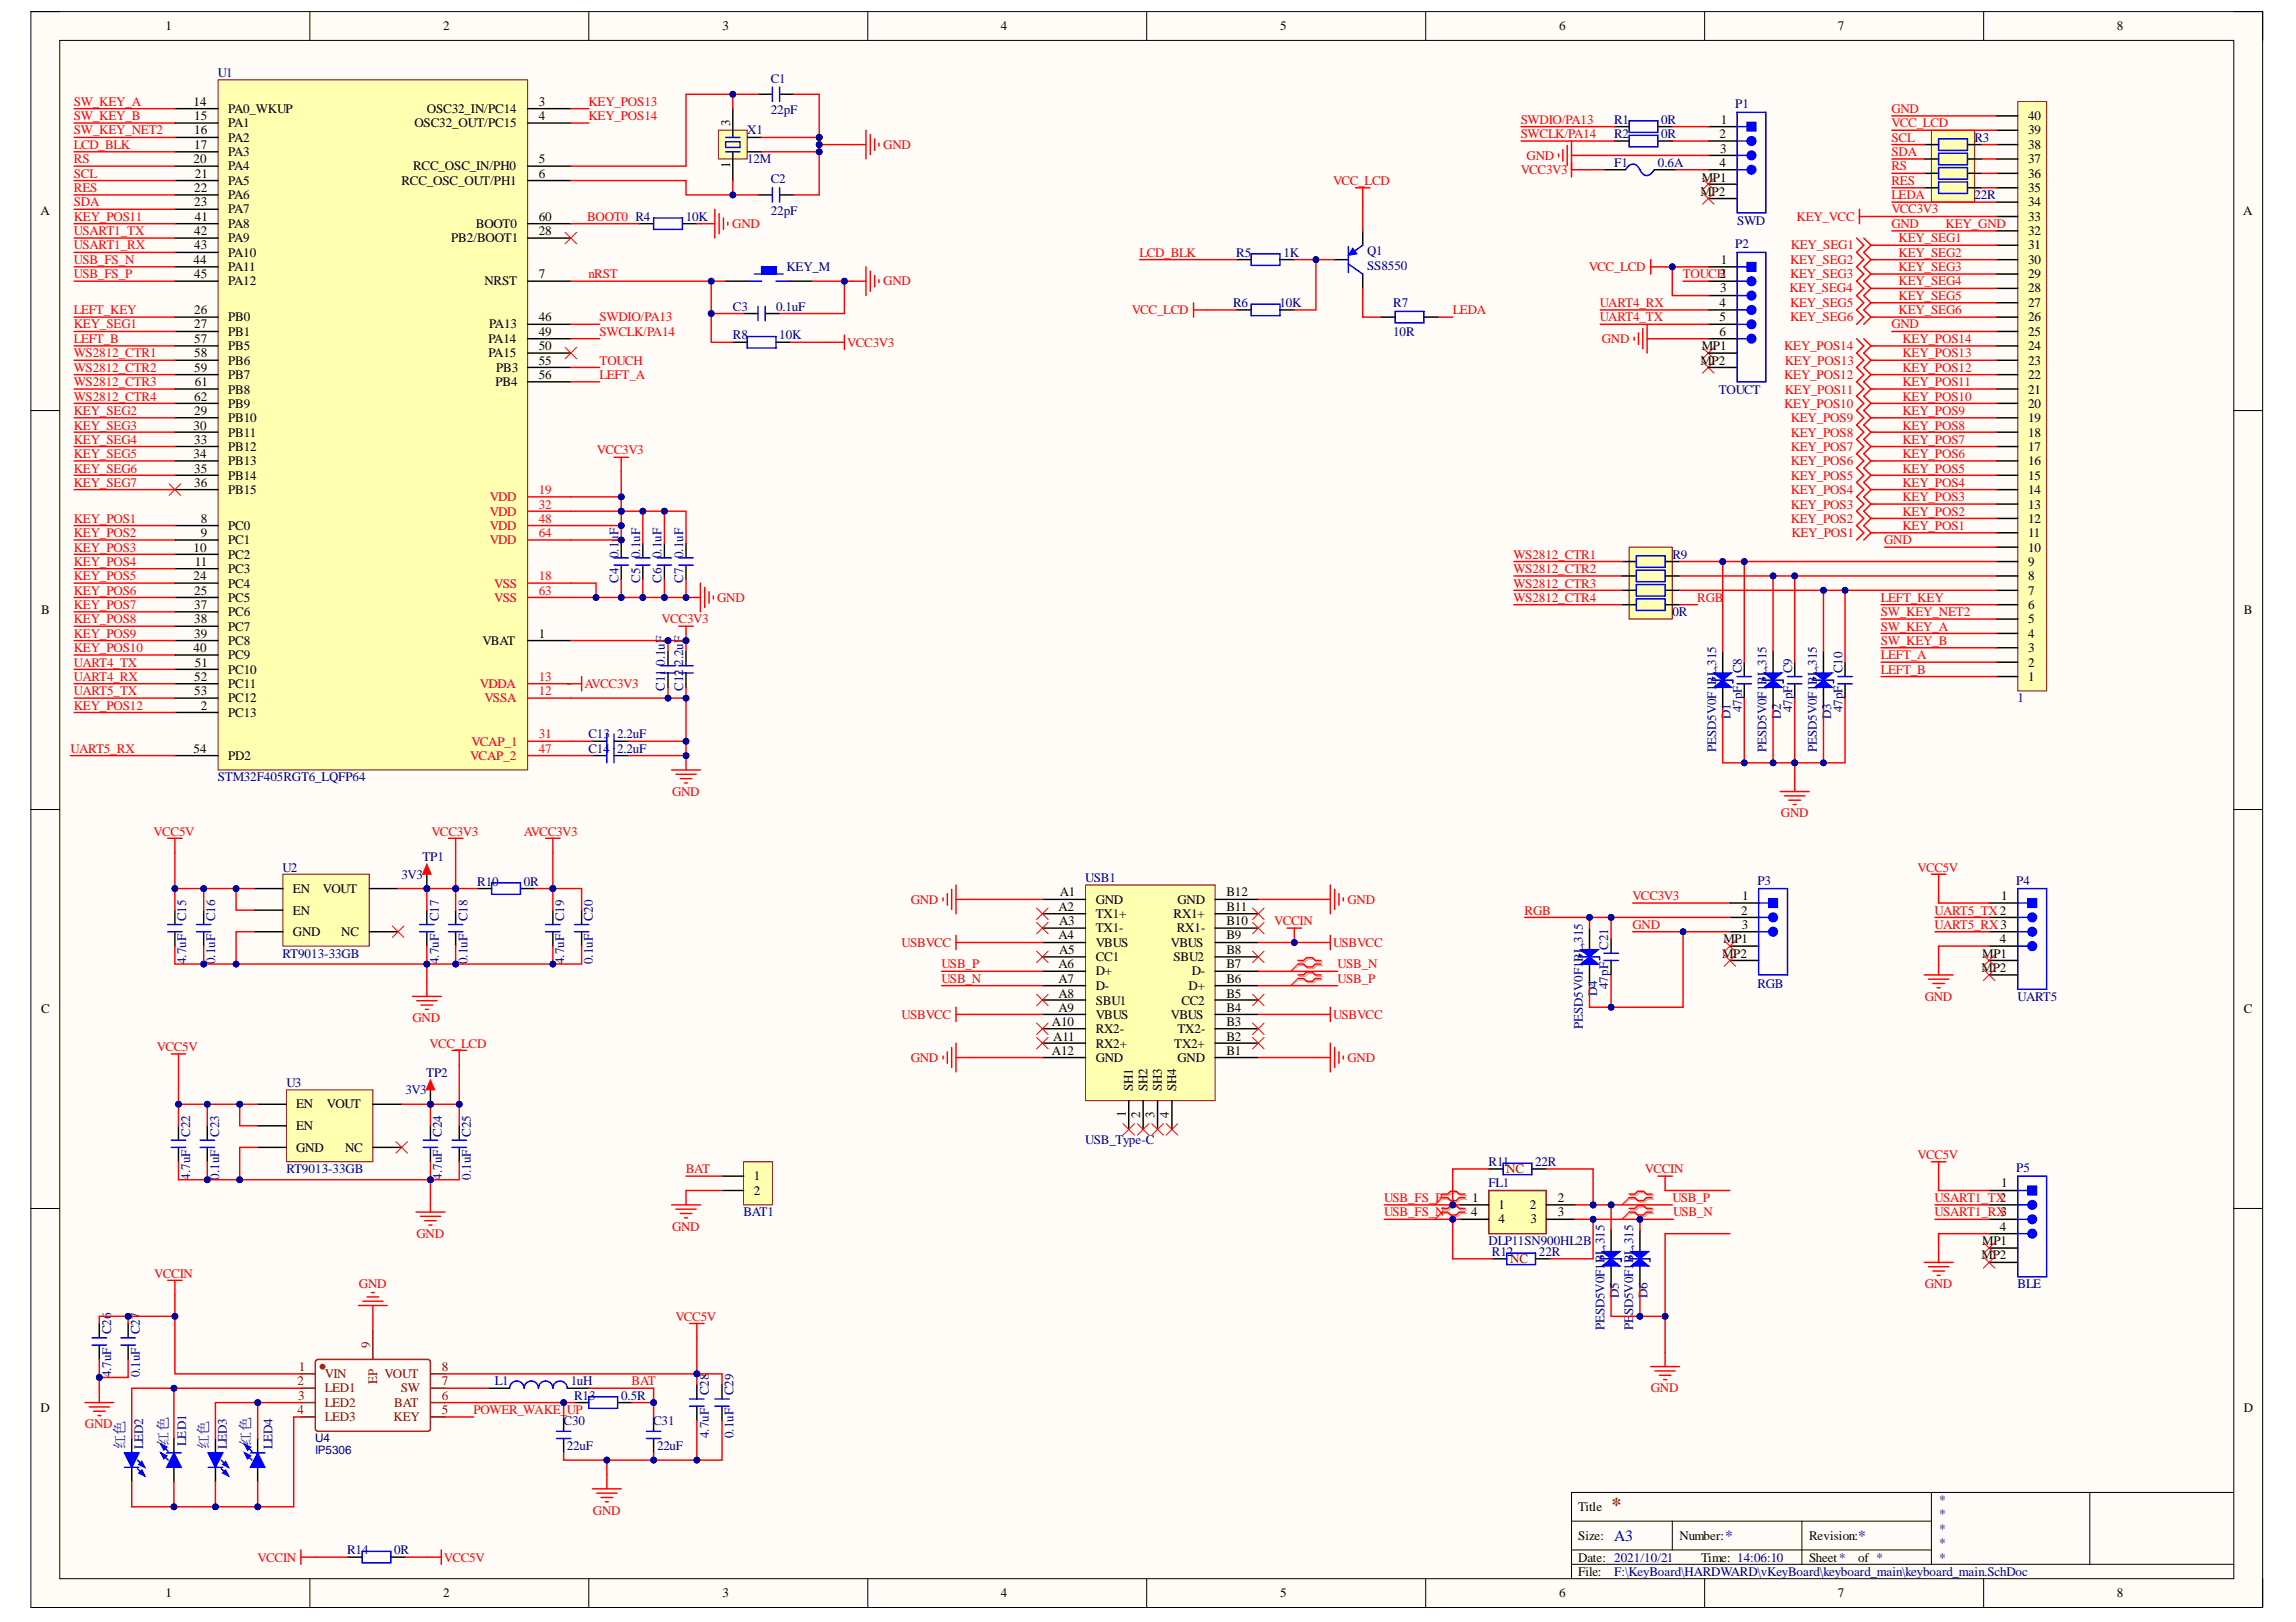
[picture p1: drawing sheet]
<svg xmlns="http://www.w3.org/2000/svg" width="297mm" height="210mm" viewBox="0 0 297 210" stroke-linecap="round" stroke-linejoin="round" font-family="sans-serif">
<defs><g id="words">
<text font-size="2.5" fill="#800000" x="208.5" y="195.6">*</text>
<g font-size="2" fill="#000080">
<text x="208.8" y="199.4">A3</text>
<text x="223.2" y="199.4">*</text>
<text x="240.4" y="199.4">*</text>
</g>
<g font-size="1.9" fill="#000080">
<text x="16.2" y="187.5" transform="rotate(-90 16.2 187.5)">红色</text>
<text x="21.7" y="187.1" transform="rotate(-90 21.7 187.1)">红色</text>
<text x="27" y="187.5" transform="rotate(-90 27 187.5)">红色</text>
<text x="32.4" y="187.1" transform="rotate(-90 32.4 187.1)">红色</text>
</g>
<g font-size="1.7">
<text x="21.4" y="3.9">1</text>
<text x="57.3" y="3.9">2</text>
<text x="93.5" y="3.9">3</text>
<text x="129.5" y="3.9">4</text>
<text x="165.6" y="3.9">5</text>
<text x="201.7" y="3.9">6</text>
<text x="237.8" y="3.9">7</text>
<text x="273.9" y="3.9">8</text>
<text x="25" y="13.7">14</text>
<text x="25.1" y="15.5">15</text>
<text x="25.1" y="17.4">16</text>
<text x="29.5" y="14.6">PA0_WKUP</text>
<text x="29.5" y="16.5">PA1</text>
<text x="53.6" y="16.5">OSC32_OUT/PC15</text>
<text x="55.2" y="14.6">OSC32_IN/PC14</text>
<text x="69.7" y="13.7">3</text>
<text x="69.7" y="15.5">4</text>
<text x="94.5" y="16.3" transform="rotate(-90 94.5 16.3)">3</text>
<text x="222.4" y="17.9">2</text>
<text x="222.6" y="16.1">1</text>
<text x="262.4" y="17.4">39</text>
<text x="262.4" y="15.5">40</text>
<text x="25" y="21.1">20</text>
<text x="25.1" y="19.3">17</text>
<text x="25.2" y="23">21</text>
<text x="29.5" y="18.3">PA2</text>
<text x="29.5" y="20.2">PA3</text>
<text x="29.5" y="22.1">PA4</text>
<text x="29.5" y="23.9">PA5</text>
<text x="51.9" y="23.9">RCC_OSC_OUT/PH1</text>
<text x="53.5" y="22.1">RCC_OSC_IN/PH0</text>
<text x="69.7" y="21.1">5</text>
<text x="69.7" y="23">6</text>
<text x="94.5" y="21.8" transform="rotate(-90 94.5 21.8)">1</text>
<text x="220.2" y="23.5">MP1</text>
<text x="222.4" y="21.6">4</text>
<text x="222.5" y="19.8">3</text>
<text x="262.4" y="23">36</text>
<text x="262.4" y="21.1">37</text>
<text x="262.4" y="19.3">38</text>
<text x="5.2" y="27.9">A</text>
<text x="25.1" y="24.8">22</text>
<text x="25.1" y="26.7">23</text>
<text x="25.2" y="28.6">41</text>
<text x="29.5" y="25.8">PA6</text>
<text x="29.5" y="27.6">PA7</text>
<text x="29.5" y="29.5">PA8</text>
<text x="61.6" y="29.5">BOOT0</text>
<text x="69.7" y="28.6">60</text>
<text x="220" y="25.3">MP2</text>
<text x="262.4" y="28.6">33</text>
<text x="262.4" y="26.7">34</text>
<text x="262.4" y="24.8">35</text>
<text x="290.2" y="27.9">A</text>
<text x="25" y="34.1">44</text>
<text x="25.1" y="30.4">42</text>
<text x="25.1" y="32.3">43</text>
<text x="25.1" y="36">45</text>
<text x="29.5" y="31.3">PA9</text>
<text x="29.5" y="33.2">PA10</text>
<text x="29.5" y="35.1">PA11</text>
<text x="58.4" y="31.3">PB2/BOOT1</text>
<text x="69.7" y="36">7</text>
<text x="69.7" y="30.4">28</text>
<text x="222.4" y="36">2</text>
<text x="222.6" y="34.1">1</text>
<text x="262.4" y="36">29</text>
<text x="262.4" y="34.1">30</text>
<text x="262.4" y="32.3">31</text>
<text x="262.4" y="30.4">32</text>
<text x="25.1" y="40.6">26</text>
<text x="29.5" y="41.6">PB0</text>
<text x="29.5" y="36.9">PA12</text>
<text x="62.7" y="36.9">NRST</text>
<text x="69.7" y="41.6">46</text>
<text x="222.4" y="41.6">5</text>
<text x="222.4" y="39.7">4</text>
<text x="222.5" y="37.8">3</text>
<text x="262.4" y="41.6">26</text>
<text x="262.4" y="39.7">27</text>
<text x="262.4" y="37.8">28</text>
<text x="25.1" y="42.5">27</text>
<text x="25.1" y="44.4">57</text>
<text x="25.1" y="46.2">58</text>
<text x="29.5" y="43.4">PB1</text>
<text x="29.5" y="45.3">PB5</text>
<text x="29.5" y="47.2">PB6</text>
<text x="63.2" y="44.4">PA14</text>
<text x="63.2" y="46.2">PA15</text>
<text x="63.3" y="42.5">PA13</text>
<text x="69.7" y="43.4">49</text>
<text x="69.7" y="45.3">50</text>
<text x="69.7" y="47.2">55</text>
<text x="220" y="47.2">MP2</text>
<text x="220.2" y="45.3">MP1</text>
<text x="222.4" y="43.4">6</text>
<text x="262.4" y="47.2">23</text>
<text x="262.4" y="45.3">24</text>
<text x="262.4" y="43.4">25</text>
<text x="25.1" y="53.7">29</text>
<text x="25.1" y="48.2">59</text>
<text x="25.1" y="51.9">62</text>
<text x="25.2" y="50">61</text>
<text x="29.5" y="49.1">PB7</text>
<text x="29.5" y="50.9">PB8</text>
<text x="29.5" y="52.8">PB9</text>
<text x="64.1" y="50">PB4</text>
<text x="64.2" y="48.2">PB3</text>
<text x="69.7" y="49.1">56</text>
<text x="262.4" y="52.8">20</text>
<text x="262.4" y="50.9">21</text>
<text x="262.4" y="49.1">22</text>
<text x="25" y="55.6">30</text>
<text x="25" y="59.3">34</text>
<text x="25.1" y="57.4">33</text>
<text x="29.5" y="54.7">PB10</text>
<text x="29.5" y="56.5">PB11</text>
<text x="29.5" y="58.4">PB12</text>
<text x="262.4" y="58.4">17</text>
<text x="262.4" y="56.5">18</text>
<text x="262.4" y="54.7">19</text>
<text x="25.1" y="61.2">35</text>
<text x="25.1" y="63">36</text>
<text x="29.5" y="60.2">PB13</text>
<text x="29.5" y="62.1">PB14</text>
<text x="29.5" y="64">PB15</text>
<text x="262.4" y="65.8">13</text>
<text x="262.4" y="64">14</text>
<text x="262.4" y="62.1">15</text>
<text x="262.4" y="60.2">16</text>
<text x="25" y="71.4">10</text>
<text x="26" y="67.7">8</text>
<text x="26" y="69.5">9</text>
<text x="29.5" y="68.6">PC0</text>
<text x="29.5" y="70.5">PC1</text>
<text x="262.4" y="71.4">10</text>
<text x="262.4" y="69.5">11</text>
<text x="262.4" y="67.7">12</text>
<text x="25" y="75.1">24</text>
<text x="25.1" y="77">25</text>
<text x="25.2" y="73.2">11</text>
<text x="29.5" y="72.3">PC2</text>
<text x="29.5" y="74.2">PC3</text>
<text x="29.5" y="76">PC4</text>
<text x="29.5" y="77.9">PC5</text>
<text x="262.4" y="77">7</text>
<text x="262.4" y="75.1">8</text>
<text x="262.4" y="73.2">9</text>
<text x="5.3" y="79.5">B</text>
<text x="25.1" y="78.8">37</text>
<text x="25.1" y="80.7">38</text>
<text x="25.1" y="82.5">39</text>
<text x="29.5" y="79.8">PC6</text>
<text x="29.5" y="81.6">PC7</text>
<text x="29.5" y="83.5">PC8</text>
<text x="62.4" y="83.5">VBAT</text>
<text x="69.7" y="82.5">1</text>
<text x="262.4" y="82.5">4</text>
<text x="262.4" y="80.7">5</text>
<text x="262.4" y="78.8">6</text>
<text x="290.3" y="79.5">B</text>
<text x="25" y="84.4">40</text>
<text x="25.1" y="88.1">52</text>
<text x="25.1" y="90">53</text>
<text x="25.2" y="86.3">51</text>
<text x="29.5" y="85.3">PC9</text>
<text x="29.5" y="87.2">PC10</text>
<text x="29.5" y="89">PC11</text>
<text x="262.4" y="88.1">1</text>
<text x="262.4" y="86.3">2</text>
<text x="262.4" y="84.4">3</text>
<text x="26" y="91.8">2</text>
<text x="29.5" y="92.8">PC13</text>
<text x="29.5" y="90.9">PC12</text>
<text x="25" y="97.4">54</text>
<text x="29.5" y="98.3">PD2</text>
<text x="37.9" y="115.6">EN</text>
<text x="37.9" y="118.4">EN</text>
<text x="41.8" y="115.6">VOUT</text>
<text x="136.9" y="117.9">A2</text>
<text x="137" y="119.7">A3</text>
<text x="137.1" y="116">A1</text>
<text x="141.8" y="116.9">GND</text>
<text x="141.8" y="118.8">TX1+</text>
<text x="151.8" y="118.8">RX1+</text>
<text x="152.3" y="116.9">GND</text>
<text x="158.7" y="119.7">B10</text>
<text x="158.7" y="117.9">B11</text>
<text x="158.7" y="116">B12</text>
<text x="225.2" y="118.4">2</text>
<text x="225.4" y="116.5">1</text>
<text x="258.9" y="116.5">1</text>
<text x="37.9" y="121.1">GND</text>
<text x="44.2" y="121.1">NC</text>
<text x="136.9" y="121.6">A4</text>
<text x="136.9" y="125.3">A6</text>
<text x="137" y="123.4">A5</text>
<text x="141.8" y="120.6">TX1-</text>
<text x="141.8" y="122.5">VBUS</text>
<text x="141.8" y="124.4">CC1</text>
<text x="151.5" y="122.5">VBUS</text>
<text x="151.8" y="124.4">SBU2</text>
<text x="152.2" y="120.6">RX1-</text>
<text x="158.7" y="125.3">B7</text>
<text x="158.7" y="123.4">B8</text>
<text x="158.7" y="121.6">B9</text>
<text x="222.8" y="123.9">MP2</text>
<text x="223" y="122.1">MP1</text>
<text x="225.3" y="120.2">3</text>
<text x="256.4" y="125.8">MP2</text>
<text x="256.4" y="123.9">MP1</text>
<text x="258.7" y="122.1">4</text>
<text x="5.3" y="131.1">C</text>
<text x="136.9" y="127.1">A7</text>
<text x="136.9" y="129.1">A8</text>
<text x="136.9" y="130.9">A9</text>
<text x="141.8" y="126.2">D+</text>
<text x="141.8" y="128.1">D-</text>
<text x="141.8" y="130">SBU1</text>
<text x="141.8" y="131.9">VBUS</text>
<text x="151.5" y="131.9">VBUS</text>
<text x="152.8" y="130">CC2</text>
<text x="153.8" y="128.1">D+</text>
<text x="154.2" y="126.2">D-</text>
<text x="158.7" y="130.9">B4</text>
<text x="158.7" y="129.1">B5</text>
<text x="158.7" y="127.1">B6</text>
<text x="290.3" y="131.1">C</text>
<text x="136.1" y="132.8">A10</text>
<text x="136.1" y="136.5">A12</text>
<text x="136.3" y="134.7">A11</text>
<text x="141.8" y="133.7">RX2-</text>
<text x="141.8" y="135.6">RX2+</text>
<text x="141.8" y="137.5">GND</text>
<text x="151.9" y="135.6">TX2+</text>
<text x="152.3" y="137.5">GND</text>
<text x="152.3" y="133.7">TX2-</text>
<text x="158.7" y="136.5">B1</text>
<text x="158.7" y="134.7">B2</text>
<text x="158.7" y="132.8">B3</text>
<text x="38.3" y="143.5">EN</text>
<text x="42.3" y="143.5">VOUT</text>
<text x="146.6" y="141.2" transform="rotate(-90 146.6 141.2)">SH1</text>
<text x="148.4" y="141.2" transform="rotate(-90 148.4 141.2)">SH2</text>
<text x="150.3" y="141.2" transform="rotate(-90 150.3 141.2)">SH3</text>
<text x="152.2" y="141.2" transform="rotate(-90 152.2 141.2)">SH4</text>
<text x="38.3" y="149">GND</text>
<text x="38.3" y="146.2">EN</text>
<text x="44.7" y="149">NC</text>
<text x="145.6" y="144.5" transform="rotate(-90 145.6 144.5)">1</text>
<text x="147.5" y="144.7" transform="rotate(-90 147.5 144.7)">2</text>
<text x="149.4" y="144.6" transform="rotate(-90 149.4 144.6)">3</text>
<text x="151.2" y="144.7" transform="rotate(-90 151.2 144.7)">4</text>
<text x="97.5" y="152.7">1</text>
<text x="97.5" y="154.6">2</text>
<text x="190.5" y="155.5">1</text>
<text x="201.6" y="155.5">2</text>
<text x="258.9" y="153.7">1</text>
<text x="190.3" y="157.4">4</text>
<text x="193.9" y="156.5">1</text>
<text x="193.9" y="158.3">4</text>
<text x="197.9" y="156.5">2</text>
<text x="198" y="158.3">3</text>
<text x="201.6" y="157.4">3</text>
<text x="256.4" y="161.1">MP1</text>
<text x="258.7" y="159.2">4</text>
<text x="256.4" y="163">MP2</text>
<text x="5.2" y="182.7">D</text>
<text x="290.3" y="182.7">D</text>
<text x="204.2" y="195.6">Title</text>
<text x="204.2" y="199.3">Size:</text>
<text x="204.2" y="202.1">Date: 2021/10/21</text>
<text x="204.2" y="203.9">File:</text>
<text x="217.3" y="199.3">Number:</text>
<text x="220.1" y="202.1">Time: 14:06:10</text>
<text x="234" y="199.3">Revision:</text>
<text x="234" y="202.1">Sheet*</text>
<text x="240.4" y="202.1">of *</text>
<text x="21.4" y="206.7">1</text>
<text x="57.3" y="206.7">2</text>
<text x="93.5" y="206.7">3</text>
<text x="129.5" y="206.7">4</text>
<text x="165.6" y="206.7">5</text>
<text x="201.7" y="206.7">6</text>
<text x="237.8" y="206.7">7</text>
<text x="273.9" y="206.7">8</text>
</g>
<g font-size="1.7" fill="#000080">
<text x="28.2" y="10">U1</text>
<text x="99.7" y="10.7">C1</text>
<text x="96.7" y="17.4">X1</text>
<text x="99.7" y="14.8">22pF</text>
<text x="208.8" y="17.9">R2</text>
<text x="208.8" y="16.1">R1</text>
<text x="214.9" y="17.9">0R</text>
<text x="214.9" y="16.1">0R</text>
<text x="224.5" y="13.9">P1</text>
<text x="96.7" y="21.1">12M</text>
<text x="99.7" y="23.7">C2</text>
<text x="208.8" y="21.6">F1</text>
<text x="214.5" y="21.6">0.6A</text>
<text x="255.4" y="18.3">R3</text>
<text x="88.7" y="28.6">10K</text>
<text x="99.7" y="27.8">22pF</text>
<text x="224.7" y="29.1">SWD</text>
<text x="255.4" y="25.8">22R</text>
<text x="101.8" y="35.1">KEY_M</text>
<text x="159.9" y="33.2">R5</text>
<text x="166" y="33.2">1K</text>
<text x="176.9" y="33">Q1</text>
<text x="176.9" y="34.9">SS8550</text>
<text x="224.5" y="32.1">P2</text>
<text x="94.8" y="40.2">C3</text>
<text x="100.4" y="40.2">0.1uF</text>
<text x="159.5" y="39.7">R6</text>
<text x="165.5" y="39.7">10K</text>
<text x="180.2" y="39.7">R7</text>
<text x="94.8" y="43.9">R8</text>
<text x="100.8" y="43.9">10K</text>
<text x="180.2" y="43.4">10R</text>
<text x="222.4" y="50.9">TOUCT</text>
<text x="80" y="75.4" transform="rotate(-90 80 75.4)">C4</text>
<text x="80" y="72.2" transform="rotate(-90 80 72.2)">0.1uF</text>
<text x="82.8" y="75.4" transform="rotate(-90 82.8 75.4)">C5</text>
<text x="82.8" y="72.2" transform="rotate(-90 82.8 72.2)">0.1uF</text>
<text x="85.6" y="75.4" transform="rotate(-90 85.6 75.4)">C6</text>
<text x="85.6" y="72.2" transform="rotate(-90 85.6 72.2)">0.1uF</text>
<text x="88.4" y="75.4" transform="rotate(-90 88.4 75.4)">C7</text>
<text x="88.4" y="72.2" transform="rotate(-90 88.4 72.2)">0.1uF</text>
<text x="216.4" y="72.3">R9</text>
<text x="216.4" y="79.8">0R</text>
<text x="86" y="89.4" transform="rotate(-90 86 89.4)">C11</text>
<text x="86" y="86.2" transform="rotate(-90 86 86.2)">0.1uF</text>
<text x="88.4" y="89.4" transform="rotate(-90 88.4 89.4)">C12</text>
<text x="88.4" y="86.2" transform="rotate(-90 88.4 86.2)">2.2uF</text>
<text x="222" y="88.6" transform="rotate(-90 222 88.6)">BL,315</text>
<text x="225.3" y="87.1" transform="rotate(-90 225.3 87.1)">C8</text>
<text x="228.5" y="88.6" transform="rotate(-90 228.5 88.6)">BL,315</text>
<text x="231.8" y="87.1" transform="rotate(-90 231.8 87.1)">C9</text>
<text x="235.1" y="88.6" transform="rotate(-90 235.1 88.6)">BL,315</text>
<text x="238.3" y="87.1" transform="rotate(-90 238.3 87.1)">C10</text>
<text x="76.1" y="95.6">C13</text>
<text x="79.8" y="95.6">2.2uF</text>
<text x="223.9" y="93.1" transform="rotate(-90 223.9 93.1)">D1</text>
<text x="225.3" y="92.2" transform="rotate(-90 225.3 92.2)">47pF</text>
<text x="230.4" y="93.1" transform="rotate(-90 230.4 93.1)">D2</text>
<text x="231.8" y="92.2" transform="rotate(-90 231.8 92.2)">47pF</text>
<text x="236.9" y="93.1" transform="rotate(-90 236.9 93.1)">D3</text>
<text x="238.3" y="92.2" transform="rotate(-90 238.3 92.2)">47pF</text>
<text x="261" y="90.9">1</text>
<text x="28.2" y="101.1">STM32F405RGT6_LQFP64</text>
<text x="76.1" y="97.4">C14</text>
<text x="79.8" y="97.4">2.2uF</text>
<text x="222" y="97.3" transform="rotate(-90 222 97.3)">PESD5V0F1</text>
<text x="228.5" y="97.3" transform="rotate(-90 228.5 97.3)">PESD5V0F1</text>
<text x="235.1" y="97.3" transform="rotate(-90 235.1 97.3)">PESD5V0F1</text>
<text x="36.5" y="112.8">U2</text>
<text x="51.9" y="113.7">3V3</text>
<text x="54.6" y="111.4">TP1</text>
<text x="24.1" y="119.2" transform="rotate(-90 24.1 119.2)">C15</text>
<text x="27.8" y="119.2" transform="rotate(-90 27.8 119.2)">C16</text>
<text x="56.8" y="119.2" transform="rotate(-90 56.8 119.2)">C17</text>
<text x="60.5" y="119.2" transform="rotate(-90 60.5 119.2)">C18</text>
<text x="61.7" y="114.6">R10</text>
<text x="67.7" y="114.6">0R</text>
<text x="73" y="119.2" transform="rotate(-90 73 119.2)">C19</text>
<text x="76.7" y="119.2" transform="rotate(-90 76.7 119.2)">C20</text>
<text x="140.4" y="114.1">USB1</text>
<text x="227.4" y="114.5">P3</text>
<text x="260.8" y="114.5">P4</text>
<text x="24.1" y="124.8" transform="rotate(-90 24.1 124.8)">4.7uF</text>
<text x="27.8" y="124.8" transform="rotate(-90 27.8 124.8)">0.1uF</text>
<text x="36.5" y="123.9">RT9013-33GB</text>
<text x="56.8" y="124.8" transform="rotate(-90 56.8 124.8)">4.7uF</text>
<text x="60.5" y="124.8" transform="rotate(-90 60.5 124.8)">0.1uF</text>
<text x="73" y="124.8" transform="rotate(-90 73 124.8)">4.7uF</text>
<text x="76.7" y="124.8" transform="rotate(-90 76.7 124.8)">0.1uF</text>
<text x="204.8" y="124.4" transform="rotate(-90 204.8 124.4)">BL,315</text>
<text x="208.1" y="122.9" transform="rotate(-90 208.1 122.9)">C21</text>
<text x="206.6" y="128.9" transform="rotate(-90 206.6 128.9)">D4</text>
<text x="208.1" y="128" transform="rotate(-90 208.1 128)">47pF</text>
<text x="227.4" y="127.8">RGB</text>
<text x="261" y="129.5">UART5</text>
<text x="204.8" y="133.1" transform="rotate(-90 204.8 133.1)">PESD5V0F1</text>
<text x="37" y="140.7">U3</text>
<text x="52.4" y="141.6">3V3</text>
<text x="55.1" y="139.4">TP2</text>
<text x="24.6" y="147.1" transform="rotate(-90 24.6 147.1)">C22</text>
<text x="28.3" y="147.1" transform="rotate(-90 28.3 147.1)">C23</text>
<text x="57.2" y="147.1" transform="rotate(-90 57.2 147.1)">C24</text>
<text x="60.9" y="147.1" transform="rotate(-90 60.9 147.1)">C25</text>
<text x="140.4" y="148">USB_Type-C</text>
<text x="24.6" y="152.7" transform="rotate(-90 24.6 152.7)">4.7uF</text>
<text x="28.3" y="152.7" transform="rotate(-90 28.3 152.7)">0.1uF</text>
<text x="37" y="151.8">RT9013-33GB</text>
<text x="57.2" y="152.7" transform="rotate(-90 57.2 152.7)">4.7uF</text>
<text x="60.9" y="152.7" transform="rotate(-90 60.9 152.7)">0.1uF</text>
<text x="192.6" y="153.7">FL1</text>
<text x="192.6" y="150.9">R11</text>
<text x="198.6" y="150.9">22R</text>
<text x="260.8" y="151.6">P5</text>
<text x="96.2" y="157.4">BAT1</text>
<text x="192.6" y="161.1">DLP11SN900HL2B</text>
<text x="193" y="162.5">R12</text>
<text x="199.1" y="162.5">22R</text>
<text x="207.6" y="163.5" transform="rotate(-90 207.6 163.5)">BL,315</text>
<text x="211.3" y="163.5" transform="rotate(-90 211.3 163.5)">BL,315</text>
<text x="261" y="166.7">BLE</text>
<text x="14.4" y="172.7" transform="rotate(-90 14.4 172.7)">C26</text>
<text x="18.1" y="172.7" transform="rotate(-90 18.1 172.7)">C27</text>
<text x="207.6" y="172.2" transform="rotate(-90 207.6 172.2)">PESD5V0F1</text>
<text x="209.4" y="168" transform="rotate(-90 209.4 168)">D5</text>
<text x="211.3" y="172.2" transform="rotate(-90 211.3 172.2)">PE</text>
<text x="211.3" y="170.2" transform="rotate(-90 211.3 170.2)">SD5V0F1</text>
<text x="213.1" y="168" transform="rotate(-90 213.1 168)">D6</text>
<text x="14.4" y="178.3" transform="rotate(-90 14.4 178.3)">4.7uF</text>
<text x="18.1" y="178.3" transform="rotate(-90 18.1 178.3)">0.1uF</text>
<text x="64" y="179.3">L1</text>
<text x="73.8" y="179.3">1uH</text>
<text x="72.9" y="184.4">C30</text>
<text x="74.3" y="181.1">R13</text>
<text x="80.4" y="181.1">0.5R</text>
<text x="84.5" y="184.4">C31</text>
<text x="91.7" y="180.5" transform="rotate(-90 91.7 180.5)">C28</text>
<text x="94.9" y="180.5" transform="rotate(-90 94.9 180.5)">C29</text>
<text x="18.5" y="187.5" transform="rotate(-90 18.5 187.5)">LED2</text>
<text x="24.1" y="187.1" transform="rotate(-90 24.1 187.1)">LED1</text>
<text x="29.3" y="187.5" transform="rotate(-90 29.3 187.5)">LED3</text>
<text x="35.3" y="187.5" transform="rotate(-90 35.3 187.5)">LED4</text>
<text x="73.3" y="187.6">22uF</text>
<text x="85" y="187.6">22uF</text>
<text x="91.7" y="186.1" transform="rotate(-90 91.7 186.1)">4.7uF</text>
<text x="94.9" y="186.1" transform="rotate(-90 94.9 186.1)">0.1uF</text>
<text x="250.8" y="194.6">*</text>
<text x="250.8" y="196.5">*</text>
<text x="44.9" y="201.2">R14</text>
<text x="51" y="201.2">0R</text>
<text x="208.8" y="203.9">F:\KeyBoard\HARDWARD\vKeyBoard\keyboard_main\keyboard_main.SchDoc</text>
<text x="250.8" y="198.4">*</text>
<text x="250.8" y="200.2">*</text>
<text x="250.8" y="202.1">*</text>
</g>
<g font-size="1.7" fill="#f00">
<text x="9.6" y="13.7">SW_KEY_A</text>
<text x="9.6" y="15.5">SW_KEY_B</text>
<text x="9.6" y="17.4">SW_KEY_NET2</text>
<text x="76.1" y="13.7">KEY_POS13</text>
<text x="76.1" y="15.5">KEY_POS14</text>
<text x="196.7" y="16.1">SWDIO/PA13</text>
<text x="196.7" y="17.9">SWCLK/PA14</text>
<text x="244.7" y="16.5">VCC_LCD</text>
<text x="244.7" y="14.6">GND</text>
<text x="9.6" y="23">SCL</text>
<text x="9.6" y="21.1">RS</text>
<text x="9.6" y="19.3">LCD_BLK</text>
<text x="114.3" y="19.3">GND</text>
<text x="172.5" y="23.9">VCC_LCD</text>
<text x="196.7" y="22.6">VCC3V3</text>
<text x="197.5" y="20.7">GND</text>
<text x="244.7" y="23.9">RES</text>
<text x="244.7" y="22.1">RS</text>
<text x="244.7" y="20.2">SDA</text>
<text x="244.7" y="18.3">SCL</text>
<text x="9.6" y="26.7">SDA</text>
<text x="9.6" y="24.8">RES</text>
<text x="9.6" y="28.6">KEY_POS11</text>
<text x="76" y="28.6">BOOT0 R4</text>
<text x="94.7" y="29.5">GND</text>
<text x="232.4" y="28.6">KEY_VCC</text>
<text x="244.7" y="29.5">GND</text>
<text x="244.7" y="25.8">LEDA</text>
<text x="244.7" y="27.6">VCC3V3</text>
<text x="251.7" y="29.5">KEY_GND</text>
<text x="9.6" y="32.3">USART1_RX</text>
<text x="9.6" y="30.4">USART1_TX</text>
<text x="9.6" y="34.1">USB_FS_N</text>
<text x="9.6" y="36">USB_FS_P</text>
<text x="76.1" y="36">nRST</text>
<text x="147.4" y="33.2">LCD_BLK</text>
<text x="205.5" y="35.1">VCC_LCD</text>
<text x="217.7" y="36">TOUCH</text>
<text x="231.6" y="34.1">KEY_SEG2</text>
<text x="231.6" y="36">KEY_SEG3</text>
<text x="231.7" y="32.3">KEY_SEG1</text>
<text x="245.6" y="31.3">KEY_SEG1</text>
<text x="245.6" y="33.2">KEY_SEG2</text>
<text x="245.6" y="35.1">KEY_SEG3</text>
<text x="9.6" y="40.6">LEFT_KEY</text>
<text x="77.6" y="41.6">SWDIO/PA13</text>
<text x="114.3" y="36.9">GND</text>
<text x="146.4" y="40.6">VCC_LCD</text>
<text x="187.9" y="40.6">LEDA</text>
<text x="207" y="39.7">UART4_RX</text>
<text x="207" y="41.6">UART4_TX</text>
<text x="231.5" y="37.8">KEY_SEG4</text>
<text x="231.6" y="39.7">KEY_SEG5</text>
<text x="231.6" y="41.6">KEY_SEG6</text>
<text x="245.6" y="36.9">KEY_SEG4</text>
<text x="245.6" y="38.8">KEY_SEG5</text>
<text x="245.6" y="40.6">KEY_SEG6</text>
<text x="9.6" y="42.5">KEY_SEG1</text>
<text x="9.6" y="44.4">LEFT_B</text>
<text x="9.6" y="46.2">WS2812_CTR1</text>
<text x="77.6" y="43.4">SWCLK/PA14</text>
<text x="77.6" y="47.2">TOUCH</text>
<text x="109.6" y="44.9">VCC3V3</text>
<text x="207.2" y="44.4">GND</text>
<text x="230.8" y="45.3">KEY_POS14</text>
<text x="230.9" y="47.2">KEY_POS13</text>
<text x="244.7" y="42.5">GND</text>
<text x="246.1" y="46.2">KEY_POS13</text>
<text x="246.1" y="44.4">KEY_POS14</text>
<text x="9.6" y="53.7">KEY_SEG2</text>
<text x="9.6" y="50">WS2812_CTR3</text>
<text x="9.6" y="51.9">WS2812_CTR4</text>
<text x="9.6" y="48.2">WS2812_CTR2</text>
<text x="77.6" y="49.1">LEFT_A</text>
<text x="230.8" y="52.8">KEY_POS10</text>
<text x="230.8" y="49.1">KEY_POS12</text>
<text x="230.9" y="50.9">KEY_POS11</text>
<text x="246.1" y="53.7">KEY_POS9</text>
<text x="246.1" y="51.9">KEY_POS10</text>
<text x="246.1" y="50">KEY_POS11</text>
<text x="246.1" y="48.2">KEY_POS12</text>
<text x="9.6" y="55.6">KEY_SEG3</text>
<text x="9.6" y="57.4">KEY_SEG4</text>
<text x="9.6" y="59.3">KEY_SEG5</text>
<text x="77.2" y="58.8">VCC3V3</text>
<text x="231.7" y="58.4">KEY_POS7</text>
<text x="231.7" y="56.5">KEY_POS8</text>
<text x="231.7" y="54.7">KEY_POS9</text>
<text x="246.1" y="59.3">KEY_POS6</text>
<text x="246.1" y="57.4">KEY_POS7</text>
<text x="246.1" y="55.6">KEY_POS8</text>
<text x="9.6" y="61.2">KEY_SEG6</text>
<text x="9.6" y="63">KEY_SEG7</text>
<text x="63.4" y="64.9">VDD</text>
<text x="69.7" y="64">19</text>
<text x="69.7" y="65.8">32</text>
<text x="231.7" y="65.8">KEY_POS3</text>
<text x="231.7" y="64">KEY_POS4</text>
<text x="231.7" y="62.1">KEY_POS5</text>
<text x="231.7" y="60.2">KEY_POS6</text>
<text x="246.1" y="64.9">KEY_POS3</text>
<text x="246.1" y="63">KEY_POS4</text>
<text x="246.1" y="61.2">KEY_POS5</text>
<text x="9.6" y="67.7">KEY_POS1</text>
<text x="9.6" y="69.5">KEY_POS2</text>
<text x="9.6" y="71.4">KEY_POS3</text>
<text x="63.4" y="66.7">VDD</text>
<text x="63.4" y="68.6">VDD</text>
<text x="63.4" y="70.5">VDD</text>
<text x="69.7" y="67.7">48</text>
<text x="69.7" y="69.5">64</text>
<text x="231.7" y="67.7">KEY_POS2</text>
<text x="231.8" y="69.5">KEY_POS1</text>
<text x="243.8" y="70.5">GND</text>
<text x="246.1" y="68.6">KEY_POS1</text>
<text x="246.1" y="66.7">KEY_POS2</text>
<text x="9.6" y="73.2">KEY_POS4</text>
<text x="9.6" y="75.1">KEY_POS5</text>
<text x="9.6" y="77">KEY_POS6</text>
<text x="63.9" y="76">VSS</text>
<text x="63.9" y="77.9">VSS</text>
<text x="69.7" y="75.1">18</text>
<text x="69.7" y="77">63</text>
<text x="92.8" y="77.9">GND</text>
<text x="195.8" y="72.3">WS2812_CTR1</text>
<text x="195.8" y="74.2">WS2812_CTR2</text>
<text x="195.8" y="76">WS2812_CTR3</text>
<text x="195.8" y="77.9">WS2812_CTR4</text>
<text x="219.6" y="77.9">RGB</text>
<text x="243.3" y="77.9">LEFT_KEY</text>
<text x="9.6" y="78.8">KEY_POS7</text>
<text x="9.6" y="80.7">KEY_POS8</text>
<text x="9.6" y="82.5">KEY_POS9</text>
<text x="85.6" y="80.7">VCC3V3</text>
<text x="243.3" y="81.6">SW_KEY_A</text>
<text x="243.3" y="83.5">SW_KEY_B</text>
<text x="243.3" y="79.8">SW_KEY_NET2</text>
<text x="9.6" y="84.4">KEY_POS10</text>
<text x="9.6" y="86.3">UART4_TX</text>
<text x="9.6" y="88.1">UART4_RX</text>
<text x="9.6" y="90">UART5_TX</text>
<text x="62.1" y="89">VDDA</text>
<text x="69.7" y="90">12</text>
<text x="69.7" y="88.1">13</text>
<text x="75.6" y="89">AVCC3V3</text>
<text x="243.3" y="85.3">LEFT_A</text>
<text x="243.3" y="87.2">LEFT_B</text>
<text x="9.6" y="91.8">KEY_POS12</text>
<text x="62.7" y="90.9">VSSA</text>
<text x="69.7" y="95.6">31</text>
<text x="9.1" y="97.4">UART5_RX</text>
<text x="60.8" y="98.3">VCAP_2</text>
<text x="61" y="96.5">VCAP_1</text>
<text x="69.7" y="97.4">47</text>
<text x="86.9" y="103">GND</text>
<text x="230.4" y="105.8">GND</text>
<text x="19.9" y="108.1">VCC5V</text>
<text x="55.8" y="108.1">VCC3V3</text>
<text x="67.7" y="108.1">AVCC3V3</text>
<text x="248.1" y="112.8">VCC5V</text>
<text x="117.8" y="116.9">GND</text>
<text x="164.8" y="119.7">VCCIN</text>
<text x="174.3" y="116.9">GND</text>
<text x="197.2" y="118.4">RGB</text>
<text x="211.2" y="116.5">VCC3V3</text>
<text x="250.3" y="118.4">UART5_TX2</text>
<text x="116.6" y="122.5">USBVCC</text>
<text x="121.8" y="125.3">USB_P</text>
<text x="172.5" y="122.5">USBVCC</text>
<text x="173.1" y="125.3">USB_N</text>
<text x="211.2" y="120.2">GND</text>
<text x="250.3" y="120.2">UART5_RX3</text>
<text x="116.6" y="131.9">USBVCC</text>
<text x="121.8" y="127.1">USB_N</text>
<text x="172.5" y="131.9">USBVCC</text>
<text x="173.1" y="127.1">USB_P</text>
<text x="249" y="129.5">GND</text>
<text x="20.3" y="136">VCC5V</text>
<text x="53.4" y="132.3">GND</text>
<text x="55.6" y="135.6">VCC_LCD</text>
<text x="117.8" y="137.5">GND</text>
<text x="174.3" y="137.5">GND</text>
<text x="248.1" y="150">VCC5V</text>
<text x="88.7" y="151.8">BAT</text>
<text x="179.1" y="155.5">USB_FS_P</text>
<text x="212.8" y="151.8">VCCIN</text>
<text x="216.4" y="155.5">USB_P</text>
<text x="250.3" y="155.5">USART1_TX2</text>
<text x="53.9" y="160.2">GND</text>
<text x="86.9" y="159.2">GND</text>
<text x="179.1" y="157.4">USB_FS_N</text>
<text x="216.4" y="157.4">USB_N</text>
<text x="250.3" y="157.4">USART1_RX3</text>
<text x="20" y="165.3">VCCIN</text>
<text x="46.4" y="166.7">GND</text>
<text x="249" y="166.7">GND</text>
<text x="87.4" y="170.9">VCC5V</text>
<text x="81.7" y="179.3">BAT</text>
<text x="11" y="184.8">GND</text>
<text x="61.2" y="183">POWER_WAKE_UP</text>
<text x="213.6" y="180.2">GND</text>
<text x="76.7" y="196">GND</text>
<text x="33.3" y="202.1">VCCIN</text>
<text x="57.4" y="202.1">VCC5V</text>
</g>
<g font-size="1.7" fill="#980000">
<text x="194.9" y="151.8">NC</text>
<text x="195.4" y="163.5">NC</text>
</g>
<g font-size="1.7" fill="#800">
<text x="38.5" y="179.3">2</text>
<text x="38.7" y="177.4">1</text>
<text x="42" y="178.3">VIN</text>
<text x="47.9" y="174.5" transform="rotate(-90 47.9 174.5)">9</text>
<text x="48.8" y="179.1" transform="rotate(-90 48.8 179.1)">EP</text>
<text x="49.7" y="178.3">VOUT</text>
<text x="57.2" y="179.3">7</text>
<text x="57.2" y="177.4">8</text>
<text x="38.5" y="183">4</text>
<text x="38.6" y="181.1">3</text>
<text x="42" y="180.2">LED1</text>
<text x="42" y="182.1">LED2</text>
<text x="42" y="183.9">LED3</text>
<text x="50.9" y="183.9">KEY</text>
<text x="51" y="182.1">BAT</text>
<text x="51.8" y="180.2">SW</text>
<text x="57.2" y="183">5</text>
<text x="57.2" y="181.1">6</text>
</g>
<g font-size="1.5" fill="#000080">
<text x="40.8" y="186.6">U4</text>
<text x="40.8" y="188.2">IP5306</text>
</g>
</g></defs>
<path d="M4 1.5h288.7v206.5h-288.7z" fill-rule="evenodd" fill="#fffcf8"/>
<path d="M4 1.5h288.7v206.5h-288.7z" fill="none" stroke="#000" stroke-width=".13"/>
<path d="M7.7 5.2h281.3v199.1h-281.3z" fill-rule="evenodd" fill="#fffcf8"/>
<g fill="none" stroke="#000" stroke-width=".13">
<path d="M4 1.5h3.7M7.7 5.2h281.3v199.1h-281.3zM40.1 1.5v3.7M76.2 1.5v3.7M112.3 1.5v3.7M148.4 1.5v3.7M184.4 1.5v3.7M220.5 1.5v3.7M256.6 1.5v3.7M289 1.5h3.7v3.7M4 53.1h3.7M289 53.1h3.7"/>
<path d="M4 104.8h3.7M289 104.8h3.7M4 156.4h3.7M289 156.4h3.7M203.3 196.9h46.6M216.3 196.9v3.7M233.1 196.9v5.5M249.9 193.1v9.3M270.4 193.1v9.3M289 193.1h-85.7v11.2M40.1 204.3v3.7M76.2 204.3v3.7"/>
<path d="M112.3 204.3v3.7M148.4 204.3v3.7M184.4 204.3v3.7M203.3 202.4h85.7M203.3 200.6h46.6M220.5 204.3v3.7M256.6 204.3v3.7M292.7 204.3v3.7"/>
</g>
<path d="M28.2 10.3h40.1v89.3h-40.1z" fill-rule="evenodd" fill="#ffffb0"/>
<path d="M28.2 10.3h40.1v89.3h-40.1z" fill="none" stroke="#800000" stroke-width=".13"/>
<g fill="none" stroke="#000" stroke-width=".19">
<path d="M22.6 14.1h5.6M22.6 15.9h5.6M22.6 17.8h5.6M22.6 19.6h5.6M68.3 14.1h5.5M68.3 15.9h5.5M96.7 17.8h1.8M96.7 19.6h1.8M22.6 21.5h5.6M22.6 23.4h5.6M22.6 36.4h5.6M22.6 25.2h5.6"/>
<path d="M22.6 27.1h5.6M22.6 30.8h5.6M22.6 28.9h5.6M22.6 32.7h5.6M22.6 34.5h5.6M68.3 21.5h5.5M68.3 23.4h5.5M68.3 36.4h5.5M68.3 30.8h5.5M68.3 28.9h5.5M22.6 41h5.6M22.6 42.9h5.6"/>
<path d="M22.6 54.1h5.6M22.6 55.9h5.6M22.6 57.8h5.6M22.6 59.6h5.6M22.6 44.8h5.6M22.6 46.6h5.6M22.6 48.5h5.6M22.6 50.3h5.6M22.6 52.2h5.6M68.3 42h5.5M68.3 43.8h5.5M68.3 45.7h5.5"/>
<path d="M68.3 47.5h5.5M68.3 49.4h5.5M22.6 68h5.6M22.6 69.9h5.6M22.6 71.7h5.6M22.6 73.6h5.6M22.6 75.5h5.6M22.6 77.3h5.6M22.6 61.5h5.6M22.6 63.4h5.6M22.6 79.2h5.6M22.6 82.9h5.6"/>
<path d="M22.6 92.2h5.6M22.6 81h5.6M22.6 84.8h5.6M22.6 86.6h5.6M22.6 88.5h5.6M22.6 90.3h5.6M22.6 97.8h5.6M68.3 82.9h5.5"/>
</g>
<path d="M68.3 75.5h5.5M68.3 64.3h5.5M68.3 66.2h5.5M68.3 68h5.5M68.3 77.3h5.5M68.3 69.9h5.5M68.3 90.3h5.5M68.3 88.5h5.5M68.3 95.9h5.5M68.3 97.8h5.5" fill="none" stroke="#f00" stroke-width=".19"/>
<path d="M92.9 16.9h3.8v3.7h-3.8z" fill-rule="evenodd" fill="#ffffb0"/>
<path d="M92.9 16.9h3.8v3.7h-3.8z" fill="none" stroke="#800000" stroke-width=".13"/>
<g fill="none" stroke="#000" stroke-width=".19">
<path d="M94.8 14.1v3.7M94.8 19.6v3.8M98.1 12.2h1.8M100.9 12.2h1.8M82.7 28.9h1.9M88.3 28.9h1.8M93.9 36.4h2.8M98.1 25.2h1.8M100.9 25.2h1.8M102.3 36.4h2.7M94.8 44.3h1.9M96.2 40.6h1.9"/>
<path d="M99 40.6h1.9M100.4 44.3h1.9"/>
</g>
<g fill="none" stroke="#00f" stroke-width=".19">
<path d="M93.9 19.6h1.8M93.9 18.3h1.8v.8h-1.8zM93.9 17.8h1.8M99.9 11.3v1.8M100.9 11.3v1.8M84.6 28.2h3.7v1.5h-3.7zM96.7 36.4h1.8M97.6 35.5h3.7M98.1 39.6v1.9M98.5 35.5v-1h1.9v1M99 39.6v1.9M99.9 24.3v1.9"/>
<path d="M100.4 36.4h1.9M100.9 24.3v1.9M96.7 43.6h3.7v1.4h-3.7z"/>
</g>
<path d="M110.2 18.7h1.8M112 16.9v3.7M112.6 17.4v2.6M113.2 18v1.5M113.7 18.5v.4M90.6 28.9h1.9M92.5 27.1v3.7M93 27.6v2.6M93.6 28.2v1.5M94.2 28.8v.3" fill="none" stroke="#f00" stroke-width=".19"/>
<path d="M98.5 34.5h1.9v1h-1.9z" fill-rule="evenodd" fill="#00f"/>
<path d="M98.5 34.5h1.9v1h-1.9z" fill="none" stroke="#00f" stroke-width=".13"/>
<g fill="none" stroke="#f00" stroke-width=".19">
<path d="M110.2 36.4h1.8M112 34.5v3.8M112.6 35.1v2.6M113.2 35.6v1.5M113.7 36.2v.4M79.4 59.2h1.9M80.4 59.2v1.8M107.4 44.3h1.8M109.2 43.4v1.8M88.8 77.3h1.8M90.6 75.5v3.7M91.2 76v2.6"/>
<path d="M91.7 76.6v1.5M92.3 77.1v.4"/>
</g>
<path d="M80.4 70.3v1.9M80.4 73.1v1.9M83.2 70.3v1.9M83.2 73.1v1.9M86 70.3v1.9M86 73.1v1.9M88.8 70.3v1.9M88.8 73.1v1.9" fill="none" stroke="#000" stroke-width=".19"/>
<path d="M79.4 73.1h1.9M79.4 72.2h1.9M82.2 73.1h1.9M82.2 72.2h1.9M85 73.1h1.9M85 72.2h1.9M87.8 73.1h1.9M87.8 72.2h1.9" fill="none" stroke="#00f" stroke-width=".19"/>
<circle cx="88.7" cy="77.3" r=".37" fill="#000080"/>
<circle cx="88.7" cy="77.3" r=".37" fill="none" stroke="#000080" stroke-width=".13"/>
<path d="M76.6 95.9h1.9M76.6 97.8h1.9M79.4 95.9h1.9M79.4 97.8h1.9M86.4 84.3v1.9M86.4 87.1v1.8M88.8 84.3v1.9M88.8 87.1v1.8" fill="none" stroke="#000" stroke-width=".19"/>
<path d="M78.5 95v3.7M79.4 95v3.7M85.5 87.1h1.9M85.5 86.2h1.9M87.8 87.1h1.9M87.8 86.2h1.9" fill="none" stroke="#00f" stroke-width=".19"/>
<path d="M73.4 88.5h1.8M75.2 87.6v1.8M86.9 99.6h3.7M88.8 97.8v1.8M87.4 100.2h2.7M88 100.8h1.5M88.6 101.3h.3" fill="none" stroke="#f00" stroke-width=".19"/>
<circle cx="88.7" cy="97.8" r=".37" fill="#000080"/>
<circle cx="88.7" cy="97.8" r=".37" fill="none" stroke="#000080" stroke-width=".13"/>
<path d="M87.8 81h1.9M88.8 81v1.9" fill="none" stroke="#f00" stroke-width=".19"/>
<circle cx="88.7" cy="82.9" r=".37" fill="#000080"/>
<circle cx="88.7" cy="82.9" r=".37" fill="none" stroke="#000080" stroke-width=".13"/>
<path d="M36.6 113.1h11.2v9.3h-11.2z" fill-rule="evenodd" fill="#ffffb0"/>
<path d="M36.6 113.1h11.2v9.3h-11.2z" fill="none" stroke="#800000" stroke-width=".13"/>
<g fill="none" stroke="#000" stroke-width=".19">
<path d="M22.6 117.8v1.8M26.4 117.8v1.8M32.9 115h3.7M32.9 117.8h3.7M47.8 115h3.7M55.2 117.8v1.8M58.9 117.8v1.8M61.7 115h1.9M67.3 115h1.9M71.5 117.8v1.8M75.2 117.8v1.8M22.6 120.6v1.8"/>
<path d="M26.4 120.6v1.8M32.9 120.6h3.7M47.8 120.6h3.7M55.2 120.6v1.8M58.9 120.6v1.8M71.5 120.6v1.8M75.2 120.6v1.8"/>
</g>
<path d="M21.7 108.5h1.9M22.6 108.5v1.8M58 108.5h1.9M58.9 108.5v1.8M70.6 108.5h1.9M71.5 108.5v1.8M53.4 128.9h3.7M53.9 129.5h2.6M54.5 130.1h1.5M55 130.6h.4M55.2 127.1v1.8" fill="none" stroke="#f00" stroke-width=".19"/>
<g fill="none" stroke="#00f" stroke-width=".19">
<path d="M21.7 119.6h1.9M25.4 119.6h1.9M54.3 119.6h1.9M58 119.6h1.9M63.6 114.3h3.7v1.4h-3.7zM70.6 119.6h1.9M74.3 119.6h1.9M21.7 120.6h1.9M25.4 120.6h1.9M54.3 120.6h1.9M58 120.6h1.9M70.6 120.6h1.9"/>
<path d="M74.3 120.6h1.9"/>
</g>
<path d="M50.8 119.8l1.4 1.5M52.2 119.8l-1.4 1.5" fill="none" stroke="#f00" stroke-width=".13"/>
<circle cx="55.2" cy="115" r=".37" fill="#000080"/>
<circle cx="55.2" cy="115" r=".37" fill="none" stroke="#000080" stroke-width=".13"/>
<path d="M55.2 113.1v1.9" fill="none" stroke="#000" stroke-width=".19"/>
<circle cx="55.2" cy="115" r=".37" fill="#000080"/>
<circle cx="55.2" cy="115" r=".37" fill="none" stroke="#000080" stroke-width=".13"/>
<path d="M55.2 111.8l.6 1.3h-1.1z" fill="#f00"/>
<path d="M55.2 111.8l.6 1.3h-1.1z" fill="none" stroke="#f00" stroke-width=".13"/>
<path d="M221 18.3h3.7M221 16.4h3.7M221 20.1h3.7" fill="none" stroke="#000" stroke-width=".19"/>
<path d="M224.7 20.1h1.3" fill="none" stroke="#00f" stroke-width=".19"/>
<circle cx="226.6" cy="20.1" r=".56" fill="#00f"/>
<g fill="none" stroke="#00f" stroke-width=".19">
<path d="M224.7 16.4h1.3M224.7 18.3h1.3"/>
<circle cx="226.6" cy="20.1" r=".56"/>
</g>
<circle cx="226.6" cy="18.3" r=".56" fill="#00f"/>
<g fill="none" stroke="#00f" stroke-width=".19">
<path d="M224.7 22h1.3"/>
<circle cx="226.6" cy="18.3" r=".56"/>
</g>
<path d="M221 25.7h3.7M221 23.8h3.7M221 22h3.7" fill="none" stroke="#000" stroke-width=".19"/>
<circle cx="226.6" cy="22" r=".56" fill="#00f"/>
<circle cx="226.6" cy="22" r=".56" fill="none" stroke="#00f" stroke-width=".19"/>
<path d="M226 15.8h1.2v1.2h-1.2z" fill-rule="evenodd" fill="#00f"/>
<path d="M210.8 15.6h3.7v1.5h-3.7zM210.8 17.5h3.7v1.5h-3.7zM224.7 14.5h3.8v13.1h-3.8zM226 15.8h1.2v1.2h-1.2zM210.3 22l.1-.2a.96 .96 0 0 1 1-.5 .96 .96 0 0 1 .8 .7 .91 .91 0 0 0 .8 .7 .91 .91 0 0 0 .9-.6l.1-.1M224.7 88.5h1.9M224.7 87.6h1.9" fill="none" stroke="#00f" stroke-width=".19"/>
<path d="M208.9 18.3h1.9M208.9 16.4h1.9M214.5 18.3h1.8M214.5 16.4h1.8M207.5 22h2.8M214 22h2.8M222.9 84.3v2.8M222.9 89v2.7M225.7 85.7v1.9M225.7 88.5v1.8" fill="none" stroke="#000" stroke-width=".19"/>
<path d="M201.6 19.9v.4M202.2 19.4v1.5M202.8 18.8v2.6M203.3 18.3v4.6M203.3 20.1h1.9M203.3 22h1.9" fill="none" stroke="#f00" stroke-width=".19"/>
<path d="M220.3 23.1l1.4 1.5M220.3 24.9l1.4 1.5M221.7 23.1l-1.4 1.5M221.7 24.9l-1.4 1.5" fill="none" stroke="#f00" stroke-width=".13"/>
<path d="M221.7 89l1.2-1 1.1 1z" fill="#00f"/>
<path d="M221.7 89l1.2-1 1.1 1z" fill="none" stroke="#00f" stroke-width=".19"/>
<path d="M221.7 87.1h2.3l-1.1 .9z" fill="#00f"/>
<path d="M221.6 87.7v.3h2.6v.4M221.7 87.1h2.3l-1.1 .9zM231.3 88.5h1.8M231.3 87.6h1.8" fill="none" stroke="#00f" stroke-width=".19"/>
<path d="M229.4 84.3v2.8M229.4 89v2.7M232.2 85.7v1.9M232.2 88.5v1.8" fill="none" stroke="#000" stroke-width=".19"/>
<path d="M228.3 89l1.1-1 1.1 1z" fill="#00f"/>
<path d="M228.3 89l1.1-1 1.1 1z" fill="none" stroke="#00f" stroke-width=".19"/>
<path d="M228.3 87.1h2.2l-1.1 .9z" fill="#00f"/>
<path d="M228.1 87.7v.3h2.6v.4M228.3 87.1h2.2l-1.1 .9zM237.8 88.5h1.8M237.8 87.6h1.8" fill="none" stroke="#00f" stroke-width=".19"/>
<path d="M235.9 84.3v2.8M235.9 89v2.7M238.7 85.7v1.9M238.7 88.5v1.8" fill="none" stroke="#000" stroke-width=".19"/>
<path d="M234.8 89l1.1-1 1.1 1z" fill="#00f"/>
<path d="M234.8 89l1.1-1 1.1 1z" fill="none" stroke="#00f" stroke-width=".19"/>
<path d="M234.8 87.1h2.2l-1.1 .9z" fill="#00f"/>
<path d="M234.6 87.7v.3h2.6v.4M234.8 87.1h2.2l-1.1 .9z" fill="none" stroke="#00f" stroke-width=".19"/>
<g fill="none" stroke="#f00" stroke-width=".19">
<path d="M240.2 30.8l.9 .9-.9 1 .9 .9-.9 .9 .9 1-.9 .9 .9 .9-.9 1 .9 .9-.9 .9 .9 .9-.9 1M241.1 30.8l.9 .9M242 31.7l-.9 1 .9 .9M242 31.7h.4M242 33.6l-.9 .9 .9 1M242 33.6h.4M242 35.5l-.9 .9 .9 .9M242 35.5h.4M242 37.3l-.9 1 .9 .9M242 37.3h.4M242 39.2l-.9 .9 .9 .9M242 39.2h.4"/>
<path d="M242 41l-.9 1M242 41h.4M230.3 102.4h3.7M230.9 103h2.6M231.4 103.6h1.5M232 104.1h.4M232.2 100.6v1.8"/>
</g>
<path d="M261 13.1h3.8v76.3h-3.8z" fill-rule="evenodd" fill="#ffffb0"/>
<path d="M261 13.1h3.8v76.3h-3.8z" fill="none" stroke="#800000" stroke-width=".13"/>
<g fill="none" stroke="#000" stroke-width=".19">
<path d="M258.3 18.7h2.7M258.3 16.9h2.7M258.3 15h2.7M258.3 39.2h2.7M258.3 37.3h2.7M258.3 35.5h2.7M258.3 33.6h2.7M258.3 31.7h2.7M258.3 29.9h2.7M258.3 28h2.7M258.3 26.2h2.7M258.3 24.3h2.7"/>
<path d="M258.3 22.4h2.7M258.3 20.6h2.7M258.3 59.6h2.7M258.3 57.8h2.7M258.3 55.9h2.7M258.3 54.1h2.7M258.3 52.2h2.7M258.3 50.3h2.7M258.3 48.5h2.7M258.3 46.6h2.7M258.3 44.8h2.7M258.3 42.9h2.7"/>
<path d="M258.3 41h2.7M258.3 78.3h2.7M258.3 76.4h2.7M258.3 74.5h2.7M258.3 72.7h2.7M258.3 70.8h2.7M258.3 68.9h2.7M258.3 67.1h2.7M258.3 65.2h2.7M258.3 63.4h2.7M258.3 61.5h2.7M258.3 87.6h2.7"/>
<path d="M258.3 85.7h2.7M258.3 83.8h2.7M258.3 82h2.7M258.3 80.1h2.7"/>
</g>
<g fill="none" stroke="#f00" stroke-width=".19">
<path d="M240.6 27.1v1.8M240.6 28h1.8M240.2 43.8l.9 1-.9 .9 .9 .9-.9 1 .9 .9-.9 .9 .9 .9-.9 1 .9 .9-.9 .9 .9 1-.9 .9 .9 .9-.9 1 .9 .9-.9 .9 .9 .9-.9 1 .9 .9-.9 .9 .9 1-.9 .9 .9 .9-.9 1 .9 .9-.9 .9 .9 .9-.9 1M241.1 43.8l.9 1M242 59.6l-.9 1 .9 .9M242 57.8l-.9 .9 .9 .9M242 59.6h.4M242 55.9l-.9 1 .9 .9M242 57.8h.4M242 54.1l-.9 .9 .9 .9M242 55.9h.4M242 52.2l-.9 .9 .9 1"/>
<path d="M242 54.1h.4M242 50.3l-.9 1 .9 .9M242 52.2h.4M242 48.5l-.9 .9 .9 .9M242 50.3h.4M242 46.6l-.9 1 .9 .9M242 48.5h.4M242 44.8l-.9 .9 .9 .9M242 46.6h.4M242 44.8h.4M242 68.9l-.9 1M242 67.1l-.9 .9 .9 .9"/>
<path d="M242 68.9h.4M242 65.2l-.9 1 .9 .9M242 67.1h.4M242 63.4l-.9 .9 .9 .9M242 65.2h.4M242 61.5l-.9 .9 .9 1M242 63.4h.4M242 61.5h.4"/>
</g>
<path d="M249.9 16.9h5.6v9.3h-5.6z" fill-rule="evenodd" fill="#ffffb0"/>
<path d="M249.9 16.9h5.6v9.3h-5.6z" fill="none" stroke="#800000" stroke-width=".13"/>
<path d="M248.9 18.7h1.9M254.5 18.7h1.9M248.9 20.6h1.9M248.9 22.4h1.9M248.9 24.3h1.9M254.5 20.6h1.9M254.5 22.4h1.9M254.5 24.3h1.9" fill="none" stroke="#000" stroke-width=".19"/>
<path d="M250.8 18h3.7v1.5h-3.7zM250.8 19.8h3.7v1.5h-3.7zM250.8 21.7h3.7v1.5h-3.7zM250.8 23.6h3.7v1.4h-3.7z" fill="none" stroke="#00f" stroke-width=".19"/>
<path d="M37.1 141h11.1v9.3h-11.1z" fill-rule="evenodd" fill="#ffffb0"/>
<path d="M37.1 141h11.1v9.3h-11.1z" fill="none" stroke="#800000" stroke-width=".13"/>
<g fill="none" stroke="#000" stroke-width=".19">
<path d="M23.1 145.7v1.9M23.1 148.5v1.8M26.8 145.7v1.9M26.8 148.5v1.8M33.3 142.9h3.8M33.3 148.5h3.8M33.3 145.7h3.8M48.2 142.9h3.8M48.2 148.5h3.8M55.7 145.7v1.9M55.7 148.5v1.8M59.4 145.7v1.9"/>
<path d="M59.4 148.5v1.8"/>
</g>
<path d="M22.2 136.4h1.8M23.1 136.4v1.8M58.5 135.9h1.8M59.4 135.9v1.9M53.8 156.9h3.8M54.4 157.4h2.6M54.9 158h1.5M55.5 158.5h.4M55.7 155v1.9" fill="none" stroke="#f00" stroke-width=".19"/>
<path d="M22.2 147.6h1.8M22.2 148.5h1.8M25.9 147.6h1.8M25.9 148.5h1.8M54.8 147.6h1.8M54.8 148.5h1.8M58.5 147.6h1.8M58.5 148.5h1.8" fill="none" stroke="#00f" stroke-width=".19"/>
<path d="M51.2 147.7l1.5 1.5M52.7 147.7l-1.5 1.5" fill="none" stroke="#f00" stroke-width=".13"/>
<circle cx="55.7" cy="142.9" r=".37" fill="#000080"/>
<circle cx="55.7" cy="142.9" r=".37" fill="none" stroke="#000080" stroke-width=".13"/>
<path d="M55.7 141v1.9" fill="none" stroke="#000" stroke-width=".19"/>
<circle cx="55.7" cy="142.9" r=".37" fill="#000080"/>
<circle cx="55.7" cy="142.9" r=".37" fill="none" stroke="#000080" stroke-width=".13"/>
<path d="M55.7 139.7l.5 1.3h-1.1z" fill="#f00"/>
<path d="M220.3 44.9l1.4 1.5M220.3 46.8l1.4 1.5M221.7 44.9l-1.4 1.5M221.7 46.8l-1.4 1.5M55.7 139.7l.5 1.3h-1.1z" fill="none" stroke="#f00" stroke-width=".13"/>
<path d="M213.6 33.6v1.9M213.6 34.5h1.8M211.4 43.6v.4M212 43.1v1.5M212.5 42.5v2.6M213.1 42v3.7M213.1 43.8h1.9" fill="none" stroke="#f00" stroke-width=".19"/>
<path d="M221 38.3h3.7M221 36.4h3.7M221 34.5h3.7" fill="none" stroke="#000" stroke-width=".19"/>
<path d="M224.7 38.3h1.3" fill="none" stroke="#00f" stroke-width=".19"/>
<circle cx="226.6" cy="38.3" r=".56" fill="#00f"/>
<g fill="none" stroke="#00f" stroke-width=".19">
<path d="M224.7 34.5h1.3M224.7 36.4h1.3"/>
<circle cx="226.6" cy="38.3" r=".56"/>
</g>
<circle cx="226.6" cy="36.4" r=".56" fill="#00f"/>
<g fill="none" stroke="#00f" stroke-width=".19">
<path d="M224.7 40.1h1.3M224.7 42h1.3"/>
<circle cx="226.6" cy="36.4" r=".56"/>
</g>
<path d="M221 47.6h3.7M221 45.7h3.7M221 42h3.7M221 40.1h3.7" fill="none" stroke="#000" stroke-width=".19"/>
<circle cx="226.6" cy="42" r=".56" fill="#00f"/>
<circle cx="226.6" cy="42" r=".56" fill="none" stroke="#00f" stroke-width=".19"/>
<circle cx="226.6" cy="40.1" r=".56" fill="#00f"/>
<circle cx="226.6" cy="40.1" r=".56" fill="none" stroke="#00f" stroke-width=".19"/>
<path d="M226 34h1.2v1.1h-1.2z" fill-rule="evenodd" fill="#00f"/>
<path d="M224.7 32.7h3.8v16.7h-3.8zM226 34h1.2v1.1h-1.2zM224.7 43.8h1.3" fill="none" stroke="#00f" stroke-width=".19"/>
<path d="M221 43.8h3.7" fill="none" stroke="#000" stroke-width=".19"/>
<circle cx="226.6" cy="43.8" r=".56" fill="#00f"/>
<circle cx="226.6" cy="43.8" r=".56" fill="none" stroke="#00f" stroke-width=".19"/>
<path d="M73.1 30.1l1.5 1.5M74.6 30.1l-1.5 1.5M73.1 44.9l1.5 1.5M74.6 44.9l-1.5 1.5" fill="none" stroke="#f00" stroke-width=".13"/>
<path d="M41 176h14.5l.2 .3-.1 8.7-.3 .2h-14.3l-.2-.3v-8.6z" fill="none" stroke="#800" stroke-width=".19"/>
<circle cx="41.7" cy="176.9" r=".28" fill="#800"/>
<g fill="none" stroke="#800" stroke-width=".19">
<path d="M38.9 177.8h1.9M38.9 179.7h1.9M48.2 172.2v3.7M55.7 177.8h1.9M55.7 179.7h1.9M38.9 181.5h1.9M38.9 183.4h1.9M55.7 181.5h1.9M55.7 183.4h1.9"/>
<circle cx="41.7" cy="176.9" r=".28"/>
</g>
<path d="M21.7 165.7h1.9M22.6 165.7v1.9" fill="none" stroke="#f00" stroke-width=".19"/>
<path d="M17 186.2v1.8M17 189.9v1.8" fill="none" stroke="#000" stroke-width=".19"/>
<path d="M16.1 188h1.9l-1 1.9z" fill="#00f"/>
<path d="M16.1 188h1.9l-1 1.9zM17.8 189l.9 .9M17.8 190.1l.9 .9" fill="none" stroke="#00f" stroke-width=".19"/>
<path d="M18.3 189.1l.4 .8-.7-.4z" fill="#00f"/>
<path d="M18.3 189.1l.4 .8-.7-.4z" fill="none" stroke="#00f" stroke-width=".19"/>
<path d="M18 190.6l.3-.3 .4 .7z" fill="#00f"/>
<path d="M16.1 189.9h1.9M18 190.6l.3-.3 .4 .7z" fill="none" stroke="#00f" stroke-width=".19"/>
<path d="M22.5 186.2v1.8M22.5 189.9v1.8" fill="none" stroke="#000" stroke-width=".19"/>
<path d="M22.5 188l.9 1.9h-1.8z" fill="#00f"/>
<path d="M20.8 188l1 1M20.8 186.9l1 .9M22.5 188l.9 1.9h-1.8z" fill="none" stroke="#00f" stroke-width=".19"/>
<path d="M20.8 188l.8 .4-.4 .4z" fill="#00f"/>
<path d="M20.8 188l.8 .4-.4 .4z" fill="none" stroke="#00f" stroke-width=".19"/>
<path d="M20.8 186.9l.8 .4-.4 .3z" fill="#00f"/>
<path d="M20.8 186.9l.8 .4-.4 .3zM21.6 188h1.8" fill="none" stroke="#00f" stroke-width=".19"/>
<path d="M27.9 186.2v1.8M27.9 189.9v1.8" fill="none" stroke="#000" stroke-width=".19"/>
<path d="M26.9 188h1.9l-.9 1.9z" fill="#00f"/>
<path d="M26.9 188h1.9l-.9 1.9zM28.6 189l1 .9M28.6 190.1l1 .9" fill="none" stroke="#00f" stroke-width=".19"/>
<path d="M29.2 189.1l.4 .8-.8-.4z" fill="#00f"/>
<path d="M29.2 189.1l.4 .8-.8-.4z" fill="none" stroke="#00f" stroke-width=".19"/>
<path d="M28.8 190.6l.4-.3 .4 .7z" fill="#00f"/>
<path d="M26.9 189.9h1.9M28.8 190.6l.4-.3 .4 .7z" fill="none" stroke="#00f" stroke-width=".19"/>
<path d="M33.3 186.2v1.8M33.3 189.9v1.8" fill="none" stroke="#000" stroke-width=".19"/>
<path d="M33.3 188l1 1.9h-1.9z" fill="#00f"/>
<path d="M31.7 188l.9 1M31.7 186.9l.9 .9M33.3 188l1 1.9h-1.9z" fill="none" stroke="#00f" stroke-width=".19"/>
<path d="M31.7 188l.7 .4-.4 .4z" fill="#00f"/>
<path d="M31.7 188l.7 .4-.4 .4z" fill="none" stroke="#00f" stroke-width=".19"/>
<path d="M31.7 186.9l.7 .4-.4 .3z" fill="#00f"/>
<path d="M65.9 179.7a.94 .94 0 0 1 1-1 .94 .94 0 0 1 .9 1 .93 .93 0 0 1 .9-1 .93 .93 0 0 1 1 1 .93 .93 0 0 1 .9-1 .93 .93 0 0 1 .9 1 .93 .93 0 0 1 1-1 .93 .93 0 0 1 .9 1M31.7 186.9l.7 .4-.4 .3zM32.4 188h1.9M72 186.2h1.8M72 185.2h1.8M76.2 180.8h3.7v1.4h-3.7zM83.6 186.2h1.9M83.6 185.2h1.9M89.2 181h1.9M89.2 182h1.9M92.5 181h1.8M92.5 182h1.8" fill="none" stroke="#00f" stroke-width=".19"/>
<g fill="none" stroke="#f00" stroke-width=".19">
<path d="M214.5 152.2h1.8M215.4 152.2v1.9M46.4 168.9h3.7M46.9 168.4h2.6M47.5 167.8h1.5M48.1 167.3h.3M48.2 168.9v1.9M89.2 171.3h1.9M90.2 171.3v1.8M213.6 176.9h3.7M214.1 177.4h2.6M214.7 178h1.5"/>
<path d="M215.2 178.5h.4M215.4 175v1.9M76.6 192.7h3.8M77.2 193.2h2.6M77.8 193.8h1.5M78.3 194.4h.4M78.5 190.8v1.9"/>
</g>
<path d="M63.1 179.7h2.8M73.4 179.7h2.8M90.2 179.2v1.8M93.4 179.2v1.8M72.9 183.4v1.8M72.9 186.2v1.8M74.3 181.5h1.9M79.9 181.5h1.9M84.6 183.4v1.8M84.6 186.2v1.8M90.2 182v1.8M93.4 182v1.8" fill="none" stroke="#000" stroke-width=".19"/>
<path d="M96.2 150.3h3.7v5.6h-3.7z" fill-rule="evenodd" fill="#ffffb0"/>
<path d="M96.2 150.3h3.7v5.6h-3.7z" fill="none" stroke="#800000" stroke-width=".13"/>
<path d="M257.3 118.7h3.7M257.3 116.9h3.7M257.3 120.6h3.7M93.4 152.2h2.8M93.4 154.1h2.8" fill="none" stroke="#000" stroke-width=".19"/>
<path d="M86.9 155.9h3.7M87.4 156.5h2.7M88 157h1.5M88.6 157.6h.3M88.8 154.1v1.8" fill="none" stroke="#f00" stroke-width=".19"/>
<path d="M261 120.6h1.4" fill="none" stroke="#00f" stroke-width=".19"/>
<circle cx="262.9" cy="120.6" r=".56" fill="#00f"/>
<g fill="none" stroke="#00f" stroke-width=".19">
<path d="M261 116.9h1.4M261 118.7h1.4"/>
<circle cx="262.9" cy="120.6" r=".56"/>
</g>
<circle cx="262.9" cy="118.7" r=".56" fill="#00f"/>
<g fill="none" stroke="#00f" stroke-width=".19">
<path d="M261 122.4h1.4"/>
<circle cx="262.9" cy="118.7" r=".56"/>
</g>
<path d="M257.3 126.2h3.7M257.3 124.3h3.7M257.3 122.4h3.7" fill="none" stroke="#000" stroke-width=".19"/>
<circle cx="262.9" cy="122.4" r=".56" fill="#00f"/>
<circle cx="262.9" cy="122.4" r=".56" fill="none" stroke="#00f" stroke-width=".19"/>
<path d="M262.4 116.3h1.1v1.1h-1.1z" fill-rule="evenodd" fill="#00f"/>
<path d="M261 115h3.8v13h-3.8zM262.4 116.3h1.1v1.1h-1.1zM261 157.8h1.4" fill="none" stroke="#00f" stroke-width=".19"/>
<path d="M249.9 113.1h1.8M250.8 113.1v1.9M248.9 126.2h3.8M249.5 126.7h2.6M250.1 127.3h1.5M250.6 127.8h.4M250.8 124.3v1.9" fill="none" stroke="#f00" stroke-width=".19"/>
<path d="M256.6 123.6l1.5 1.4M256.6 125.4l1.5 1.5M258.1 123.6l-1.5 1.4M258.1 125.4l-1.5 1.5" fill="none" stroke="#f00" stroke-width=".13"/>
<path d="M257.3 157.8h3.7M257.3 155.9h3.7M257.3 154.1h3.7" fill="none" stroke="#000" stroke-width=".19"/>
<circle cx="262.9" cy="157.8" r=".56" fill="#00f"/>
<g fill="none" stroke="#00f" stroke-width=".19">
<path d="M261 154.1h1.4M261 155.9h1.4"/>
<circle cx="262.9" cy="157.8" r=".56"/>
</g>
<circle cx="262.9" cy="155.9" r=".56" fill="#00f"/>
<g fill="none" stroke="#00f" stroke-width=".19">
<path d="M261 159.6h1.4"/>
<circle cx="262.9" cy="155.9" r=".56"/>
</g>
<path d="M257.3 159.6h3.7M257.3 163.4h3.7M257.3 161.5h3.7" fill="none" stroke="#000" stroke-width=".19"/>
<circle cx="262.9" cy="159.6" r=".56" fill="#00f"/>
<circle cx="262.9" cy="159.6" r=".56" fill="none" stroke="#00f" stroke-width=".19"/>
<path d="M262.4 153.5h1.1v1.1h-1.1z" fill-rule="evenodd" fill="#00f"/>
<path d="M261 152.2h3.8v13h-3.8zM262.4 153.5h1.1v1.1h-1.1zM46.8 200.8h3.8v1.4h-3.8z" fill="none" stroke="#00f" stroke-width=".19"/>
<path d="M249.9 150.3h1.8M250.8 150.3v1.9M248.9 163.4h3.8M249.5 163.9h2.6M250.1 164.5h1.5M250.6 165h.4M250.8 161.5v1.9M38.9 200.6v1.8M38.9 201.5h1.9M55.2 201.5h1.9M57.1 200.6v1.8" fill="none" stroke="#f00" stroke-width=".19"/>
<path d="M256.6 160.8l1.5 1.4M256.6 162.6l1.5 1.5M258.1 160.8l-1.5 1.4M258.1 162.6l-1.5 1.5" fill="none" stroke="#f00" stroke-width=".13"/>
<path d="M45 201.5h1.8M50.6 201.5h1.8" fill="none" stroke="#000" stroke-width=".19"/>
<path d="M192.6 154.1h7.4v5.5h-7.4z" fill-rule="evenodd" fill="#ffffb0"/>
<path d="M192.6 154.1h7.4v5.5h-7.4z" fill="none" stroke="#800000" stroke-width=".19"/>
<path d="M188.9 155.9h3.7M188.9 157.8h3.7M200 155.9h3.8M200 157.8h3.8M212.2 159.2v2.8M212.2 163.8v2.8" fill="none" stroke="#000" stroke-width=".19"/>
<path d="M211 163.8l1.2-.9 1.1 .9z" fill="#00f"/>
<path d="M211 163.8l1.2-.9 1.1 .9z" fill="none" stroke="#00f" stroke-width=".19"/>
<path d="M211 162h2.3l-1.1 .9z" fill="#00f"/>
<path d="M210.8 162.5v.4h2.7v.4M211 162h2.3l-1.1 .9z" fill="none" stroke="#00f" stroke-width=".19"/>
<path d="M208.4 159.2v2.8M208.4 163.8v2.8" fill="none" stroke="#000" stroke-width=".19"/>
<path d="M207.3 163.8l1.1-.9 1.1 .9z" fill="#00f"/>
<path d="M207.3 163.8l1.1-.9 1.1 .9z" fill="none" stroke="#00f" stroke-width=".19"/>
<path d="M207.3 162h2.2l-1.1 .9z" fill="#00f"/>
<path d="M227.5 120.6h1.3M194.5 150.5h3.7v1.5h-3.7zM194.9 162.2h3.7v1.5h-3.7zM207.1 162.5v.4h2.6v.4M207.3 162h2.2l-1.1 .9z" fill="none" stroke="#00f" stroke-width=".19"/>
<path d="M223.8 118.7h3.7M223.8 116.9h3.7M223.8 120.6h3.7M192.6 151.3h1.9M198.2 151.3h1.8M193.1 162.9h1.8M198.6 162.9h1.9" fill="none" stroke="#000" stroke-width=".19"/>
<path d="M21.9 62.6l1.5 1.5M23.4 62.6l-1.5 1.5" fill="none" stroke="#f00" stroke-width=".13"/>
<circle cx="229.4" cy="120.6" r=".56" fill="#00f"/>
<g fill="none" stroke="#00f" stroke-width=".19">
<path d="M227.5 116.9h1.3M227.5 118.7h1.3"/>
<circle cx="229.4" cy="120.6" r=".56"/>
</g>
<circle cx="229.4" cy="118.7" r=".56" fill="#00f"/>
<circle cx="229.4" cy="118.7" r=".56" fill="none" stroke="#00f" stroke-width=".19"/>
<path d="M223.8 124.3h3.7M223.8 122.4h3.7" fill="none" stroke="#000" stroke-width=".19"/>
<path d="M228.8 116.3h1.1v1.1h-1.1z" fill-rule="evenodd" fill="#00f"/>
<path d="M227.5 115h3.8v11.2h-3.8zM228.8 116.3h1.1v1.1h-1.1z" fill="none" stroke="#00f" stroke-width=".19"/>
<path d="M223.1 121.7l1.4 1.5M223.1 123.6l1.4 1.4M224.5 121.7l-1.4 1.5M224.5 123.6l-1.4 1.4" fill="none" stroke="#f00" stroke-width=".13"/>
<path d="M210.8 70.8h5.5v9.3h-5.5z" fill-rule="evenodd" fill="#ffffb0"/>
<path d="M210.8 70.8h5.5v9.3h-5.5z" fill="none" stroke="#800000" stroke-width=".13"/>
<path d="M209.8 72.7h1.9M209.8 74.5h1.9M209.8 76.4h1.9M209.8 78.3h1.9M215.4 72.7h1.9M215.4 74.5h1.9M215.4 76.4h1.9M215.4 78.3h1.9M205.6 120.1v2.8M205.6 124.8v2.8M208.4 121.5v1.9M208.4 124.3v1.9" fill="none" stroke="#000" stroke-width=".19"/>
<path d="M211.7 71.9h3.7v1.5h-3.7zM211.7 73.8h3.7v1.5h-3.7zM211.7 75.6h3.7v1.5h-3.7zM211.7 77.5h3.7v1.5h-3.7zM207.5 124.3h1.9M207.5 123.4h1.9" fill="none" stroke="#00f" stroke-width=".19"/>
<path d="M204.5 124.8l1.1-1 1.2 1z" fill="#00f"/>
<path d="M204.5 124.8l1.1-1 1.2 1z" fill="none" stroke="#00f" stroke-width=".19"/>
<path d="M204.5 122.9h2.3l-1.2 .9z" fill="#00f"/>
<path d="M174.4 31.9v3.4M174.4 34.2l1.9 1.3M176.3 31.7l-1.3 1M204.3 123.5v.3h2.6v.4M204.5 122.9h2.3l-1.2 .9z" fill="none" stroke="#00f" stroke-width=".19"/>
<path d="M172.6 33.6h1.8M176.3 29.9v1.8M176.3 35.5v1.8" fill="none" stroke="#000" stroke-width=".19"/>
<path d="M175 32.1l.6 .8-1.2 .1z" fill="#00f"/>
<path d="M175 32.1l.6 .8-1.2 .1z" fill="none" stroke="#00f" stroke-width=".13"/>
<g fill="none" stroke="#f00" stroke-width=".19">
<path d="M154.4 39.2v1.8M175.4 24.3h1.8M176.3 24.3v1.9M154.4 40.1h1.9M186.5 154.5h.8l.4-.3h.7l.4 .3h.7M186.5 155h.8l.4 .4h.7l.4-.4h.7M186.5 156.4h.8l.4-.4h.7l.4 .4h.7M186.5 156.9h.8l.4 .3h.7l.4-.3h.7M210.8 154.5h.7l.4-.3h.7l.4 .3h.7M210.8 155h.7l.4 .4h.7l.4-.4h.7M210.8 156.4h.7l.4-.4h.7l.4 .4h.7M210.8 156.9h.7l.4 .3h.7l.4-.3h.7"/>
<path d="M12.8 179.7v1.8M11 181.5h3.7M11.5 182.1h2.7M12.1 182.6h1.5M12.7 183.2h.3"/>
</g>
<path d="M160 33.6h1.9M165.6 33.6h1.8M160 40.1h1.9M165.6 40.1h1.8M178.6 41h1.9M184.2 41h1.9M12.8 171.3v1.8M12.8 174.1v1.8M16.6 171.3v1.8M16.6 174.1v1.8" fill="none" stroke="#000" stroke-width=".19"/>
<path d="M161.9 32.9h3.7v1.4h-3.7zM161.9 39.4h3.7v1.5h-3.7zM180.5 40.3h3.7v1.5h-3.7zM11.9 173.1h1.9M11.9 174.1h1.9M15.6 173.1h1.9M15.6 174.1h1.9" fill="none" stroke="#00f" stroke-width=".19"/>
<path d="M186.7 154.7h.8l.4-.4h.7l.4 .4h.7M186.7 155.2h.8l.4 .4h.7l.4-.4h.7M186.7 156.6h.8l.4-.4h.7l.4 .4h.7M186.7 157h.8l.4 .4h.7l.4-.4h.7M210.9 154.7h.8l.4-.4h.7l.4 .4h.7M210.9 155.2h.8l.4 .4h.7l.4-.4h.7M210.9 156.6h.8l.4-.4h.7l.4 .4h.7M210.9 157h.8l.4 .4h.7l.4-.4h.7" fill="none" stroke="#d0a19e" stroke-width=".19"/>
<path d="M186.7 155.2l-1.1 .7M186.7 157l-1.1 .8M210.9 155.2l-1.1 .7M210.9 157l-1.1 .8" fill="none" stroke="#d0a19e" stroke-width=".13"/>
<path d="M186.5 155l-.9 .9M186.5 156.9l-.9 .9M210.8 155l-1 .9M210.8 156.9l-1 .9" fill="none" stroke="#f00" stroke-width=".13"/>
<path d="M140.4 114.5h16.8v27.9h-16.8z" fill-rule="evenodd" fill="#ffffb0"/>
<path d="M140.4 114.5h16.8v27.9h-16.8z" fill="none" stroke="#800000" stroke-width=".13"/>
<g fill="none" stroke="#000" stroke-width=".19">
<path d="M134.9 116.4h5.5M134.9 118.2h5.5M157.2 116.4h5.6M157.2 118.2h5.6M134.9 120.1h5.5M134.9 122h5.5M134.9 123.8h5.5M134.9 125.7h5.5M134.9 127.6h5.5M134.9 129.4h5.5M134.9 131.3h5.5M134.9 133.1h5.5"/>
<path d="M134.9 135h5.5M134.9 136.9h5.5M157.2 120.1h5.6M157.2 122h5.6M157.2 123.8h5.6M157.2 125.7h5.6M157.2 127.6h5.6M157.2 129.4h5.6M157.2 131.3h5.6M157.2 133.1h5.6M157.2 135h5.6M157.2 136.9h5.6"/>
<path d="M146 142.4v3.8M147.9 142.4v3.8M149.8 142.4v3.8M151.6 142.4v3.8"/>
</g>
<g fill="none" stroke="#f00" stroke-width=".19">
<path d="M122 116.2v.4M122.6 115.6v1.5M123.1 115.1v2.6M123.7 114.5v3.7M123.7 116.4h1.8M170.2 116.4h1.9M172.1 114.5v3.7M172.7 115.1v2.6M173.2 115.6v1.5M173.8 116.2v.4M122 136.7v.3M122.6 136.1v1.5"/>
<path d="M123.1 135.6v2.6M123.7 121v1.9M123.7 130.3v1.9M123.7 135v3.7M123.7 122h1.8M123.7 131.3h1.8M123.7 136.9h1.8M166.5 120.1h1.9M167.4 120.1v1.9M167.9 124.3h.8l.3-.4h.8l.4 .4h.7M167.9 124.8h.8l.3 .3h.8l.4-.3h.7M167.9 126.2h.8l.3-.4h.8l.4 .4h.7"/>
<path d="M167.9 126.6h.8l.3 .4h.8l.4-.4h.7M170.2 122h1.9M170.2 131.3h1.9M170.2 136.9h1.9M172.1 121v1.9M172.1 130.3v1.9M172.1 135v3.7M172.7 135.6v2.6M173.2 136.1v1.5M173.8 136.7v.3"/>
</g>
<g fill="none" stroke="#f00" stroke-width=".13">
<path d="M134.1 119.4l1.5 1.5M134.1 117.5l1.5 1.5M135.6 119.4l-1.5 1.5M135.6 117.5l-1.5 1.5M162 117.5l1.5 1.5M162 119.4l1.5 1.5M163.5 117.5l-1.5 1.5M163.5 119.4l-1.5 1.5M134.1 132.4l1.5 1.5M134.1 134.2l1.5 1.5M134.1 128.7l1.5 1.5M134.1 123.1l1.5 1.5"/>
<path d="M135.6 134.2l-1.5 1.5M135.6 132.4l-1.5 1.5M135.6 128.7l-1.5 1.5M135.6 123.1l-1.5 1.5M162 123.1l1.5 1.5M162 128.7l1.5 1.5M162 132.4l1.5 1.5M162 134.2l1.5 1.5M163.5 123.1l-1.5 1.5M163.5 128.7l-1.5 1.5M163.5 132.4l-1.5 1.5M163.5 134.2l-1.5 1.5"/>
<path d="M167.9 124.8l-.9 .9M167.9 126.6l-.9 1M145.3 145.4l1.5 1.5M146.8 145.4l-1.5 1.5M147.1 145.4l1.5 1.5M148.6 145.4l-1.5 1.5M149 145.4l1.5 1.5M150.5 145.4l-1.5 1.5M150.9 145.4l1.5 1.5M152.4 145.4l-1.5 1.5"/>
</g>
<path d="M168.1 124.5h.7l.4-.4h.8l.3 .4h.8M168.1 124.9h.7l.4 .4h.8l.3-.4h.8M168.1 126.3h.7l.4-.3h.8l.3 .3h.8M168.1 126.8h.7l.4 .4h.8l.3-.4h.8" fill="none" stroke="#d0a19e" stroke-width=".19"/>
<path d="M168.1 124.9l-1.1 .8M168.1 126.8l-1.1 .8" fill="none" stroke="#d0a19e" stroke-width=".13"/>
<circle cx="167.5" cy="122" r=".37" fill="#000080"/>
<circle cx="167.5" cy="122" r=".37" fill="none" stroke="#000080" stroke-width=".13"/>
<path d="M238.7 76.4v9.3" fill="none" stroke="#f00" stroke-width=".19"/>
<circle cx="238.7" cy="76.4" r=".37" fill="#000080"/>
<circle cx="238.7" cy="76.4" r=".37" fill="none" stroke="#000080" stroke-width=".13"/>
<g fill="none" stroke="#f00" stroke-width=".19">
<path d="M9.6 19.6h13M9.6 17.8h13M9.6 15.9h13M9.6 14.1h13M9.6 36.4h13M9.6 34.5h13M9.6 32.7h13M9.6 30.8h13M9.6 28.9h13M9.6 27.1h13M9.6 25.2h13M9.6 23.4h13"/>
<path d="M9.6 21.5h13M9.6 59.6h13M9.6 57.8h13M9.6 55.9h13M9.6 54.1h13M9.6 52.2h13M9.6 50.3h13M9.6 48.5h13M9.6 46.6h13M9.6 44.8h13M9.6 42.9h13M9.6 41h13"/>
<path d="M9.6 79.2h13M9.6 77.3h13M9.6 75.5h13M9.6 73.6h13M9.6 71.7h13M9.6 69.9h13M9.6 68h13M9.6 63.4h13M9.6 61.5h13M9.1 97.8h13.5M9.6 92.2h13M9.6 90.3h13"/>
<path d="M9.6 88.5h13M9.6 86.6h13M9.6 84.8h13M9.6 82.9h13M9.6 81h13M16.6 175.9v2.4h-3.8"/>
</g>
<circle cx="12.8" cy="178.3" r=".37" fill="#000080"/>
<circle cx="12.8" cy="178.3" r=".37" fill="none" stroke="#000080" stroke-width=".13"/>
<path d="M22.6 170.3h-9.8v1" fill="none" stroke="#f00" stroke-width=".19"/>
<circle cx="22.6" cy="170.3" r=".37" fill="#000080"/>
<circle cx="22.6" cy="170.3" r=".37" fill="none" stroke="#000080" stroke-width=".13"/>
<circle cx="16.6" cy="170.3" r=".37" fill="#000080"/>
<circle cx="16.6" cy="170.3" r=".37" fill="none" stroke="#000080" stroke-width=".13"/>
<path d="M38.9 183.4h-.9v11.6h-21v-3.3" fill="none" stroke="#f00" stroke-width=".19"/>
<circle cx="33.3" cy="195" r=".37" fill="#000080"/>
<circle cx="33.3" cy="195" r=".37" fill="none" stroke="#000080" stroke-width=".13"/>
<circle cx="27.9" cy="195" r=".37" fill="#000080"/>
<circle cx="27.9" cy="195" r=".37" fill="none" stroke="#000080" stroke-width=".13"/>
<circle cx="22.5" cy="195" r=".37" fill="#000080"/>
<circle cx="22.5" cy="195" r=".37" fill="none" stroke="#000080" stroke-width=".13"/>
<path d="M22.5 179.7h-5.5v6.5" fill="none" stroke="#f00" stroke-width=".19"/>
<circle cx="22.5" cy="179.6" r=".37" fill="#000080"/>
<circle cx="22.5" cy="179.6" r=".37" fill="none" stroke="#000080" stroke-width=".13"/>
<path d="M38.9 179.7h-16.4v6.5" fill="none" stroke="#f00" stroke-width=".19"/>
<circle cx="22.5" cy="179.6" r=".37" fill="#000080"/>
<circle cx="22.5" cy="179.6" r=".37" fill="none" stroke="#000080" stroke-width=".13"/>
<path d="M22.6 167.6v10.2h16.3" fill="none" stroke="#f00" stroke-width=".19"/>
<circle cx="22.6" cy="170.3" r=".37" fill="#000080"/>
<circle cx="22.6" cy="170.3" r=".37" fill="none" stroke="#000080" stroke-width=".13"/>
<path d="M22.6 122.4v2.4h32.6v2.3" fill="none" stroke="#f00" stroke-width=".19"/>
<circle cx="26.4" cy="124.8" r=".37" fill="#000080"/>
<circle cx="26.4" cy="124.8" r=".37" fill="none" stroke="#000080" stroke-width=".13"/>
<circle cx="30.5" cy="124.8" r=".37" fill="#000080"/>
<circle cx="30.5" cy="124.8" r=".37" fill="none" stroke="#000080" stroke-width=".13"/>
<circle cx="55.2" cy="124.8" r=".37" fill="#000080"/>
<circle cx="55.2" cy="124.8" r=".37" fill="none" stroke="#000080" stroke-width=".13"/>
<path d="M22.6 110.3v4.7h10.3" fill="none" stroke="#f00" stroke-width=".19"/>
<circle cx="30.5" cy="115" r=".37" fill="#000080"/>
<circle cx="30.5" cy="115" r=".37" fill="none" stroke="#000080" stroke-width=".13"/>
<circle cx="26.3" cy="115" r=".37" fill="#000080"/>
<circle cx="26.3" cy="115" r=".37" fill="none" stroke="#000080" stroke-width=".13"/>
<circle cx="22.6" cy="115" r=".37" fill="#000080"/>
<circle cx="22.6" cy="115" r=".37" fill="none" stroke="#000080" stroke-width=".13"/>
<path d="M23.1 150.3v2.4h32.6v2.3" fill="none" stroke="#f00" stroke-width=".19"/>
<circle cx="26.8" cy="152.7" r=".37" fill="#000080"/>
<circle cx="26.8" cy="152.7" r=".37" fill="none" stroke="#000080" stroke-width=".13"/>
<circle cx="31" cy="152.7" r=".37" fill="#000080"/>
<circle cx="31" cy="152.7" r=".37" fill="none" stroke="#000080" stroke-width=".13"/>
<circle cx="55.7" cy="152.7" r=".37" fill="#000080"/>
<circle cx="55.7" cy="152.7" r=".37" fill="none" stroke="#000080" stroke-width=".13"/>
<path d="M23.1 138.2v4.7h10.2" fill="none" stroke="#f00" stroke-width=".19"/>
<circle cx="31" cy="142.9" r=".37" fill="#000080"/>
<circle cx="31" cy="142.9" r=".37" fill="none" stroke="#000080" stroke-width=".13"/>
<circle cx="26.8" cy="142.9" r=".37" fill="#000080"/>
<circle cx="26.8" cy="142.9" r=".37" fill="none" stroke="#000080" stroke-width=".13"/>
<circle cx="23.1" cy="142.9" r=".37" fill="#000080"/>
<circle cx="23.1" cy="142.9" r=".37" fill="none" stroke="#000080" stroke-width=".13"/>
<path d="M33.3 181.5h-5.4v4.7" fill="none" stroke="#f00" stroke-width=".19"/>
<circle cx="33.3" cy="181.5" r=".37" fill="#000080"/>
<circle cx="33.3" cy="181.5" r=".37" fill="none" stroke="#000080" stroke-width=".13"/>
<path d="M32.9 120.6h-2.4v4.2" fill="none" stroke="#f00" stroke-width=".19"/>
<circle cx="30.5" cy="124.8" r=".37" fill="#000080"/>
<circle cx="30.5" cy="124.8" r=".37" fill="none" stroke="#000080" stroke-width=".13"/>
<path d="M30.5 115v2.8h2.4" fill="none" stroke="#f00" stroke-width=".19"/>
<circle cx="30.5" cy="115" r=".37" fill="#000080"/>
<circle cx="30.5" cy="115" r=".37" fill="none" stroke="#000080" stroke-width=".13"/>
<path d="M33.3 148.5h-2.3v4.2" fill="none" stroke="#f00" stroke-width=".19"/>
<circle cx="31" cy="152.7" r=".37" fill="#000080"/>
<circle cx="31" cy="152.7" r=".37" fill="none" stroke="#000080" stroke-width=".13"/>
<path d="M31 142.9v2.8h2.3" fill="none" stroke="#f00" stroke-width=".19"/>
<circle cx="31" cy="142.9" r=".37" fill="#000080"/>
<circle cx="31" cy="142.9" r=".37" fill="none" stroke="#000080" stroke-width=".13"/>
<path d="M38.9 181.5h-5.6v4.7" fill="none" stroke="#f00" stroke-width=".19"/>
<circle cx="33.3" cy="181.5" r=".37" fill="#000080"/>
<circle cx="33.3" cy="181.5" r=".37" fill="none" stroke="#000080" stroke-width=".13"/>
<path d="M58.9 110.3v4.7h-7.4M40.8 201.5h4.2" fill="none" stroke="#f00" stroke-width=".19"/>
<circle cx="55.2" cy="115" r=".37" fill="#000080"/>
<circle cx="55.2" cy="115" r=".37" fill="none" stroke="#000080" stroke-width=".13"/>
<circle cx="58.9" cy="115" r=".37" fill="#000080"/>
<circle cx="58.9" cy="115" r=".37" fill="none" stroke="#000080" stroke-width=".13"/>
<path d="M59.4 137.8v5.1h-7.4" fill="none" stroke="#f00" stroke-width=".19"/>
<circle cx="55.7" cy="142.9" r=".37" fill="#000080"/>
<circle cx="55.7" cy="142.9" r=".37" fill="none" stroke="#000080" stroke-width=".13"/>
<circle cx="59.4" cy="142.9" r=".37" fill="#000080"/>
<circle cx="59.4" cy="142.9" r=".37" fill="none" stroke="#000080" stroke-width=".13"/>
<path d="M58.9 122.4v2.4h-3.7M52.4 201.5h2.8" fill="none" stroke="#f00" stroke-width=".19"/>
<circle cx="58.9" cy="124.8" r=".37" fill="#000080"/>
<circle cx="58.9" cy="124.8" r=".37" fill="none" stroke="#000080" stroke-width=".13"/>
<circle cx="55.2" cy="124.8" r=".37" fill="#000080"/>
<circle cx="55.2" cy="124.8" r=".37" fill="none" stroke="#000080" stroke-width=".13"/>
<path d="M59.4 150.3v2.4h-3.7" fill="none" stroke="#f00" stroke-width=".19"/>
<circle cx="55.7" cy="152.7" r=".37" fill="#000080"/>
<circle cx="55.7" cy="152.7" r=".37" fill="none" stroke="#000080" stroke-width=".13"/>
<path d="M57.6 181.5h16.7M57.6 183.4h3.7" fill="none" stroke="#f00" stroke-width=".19"/>
<circle cx="72.9" cy="181.5" r=".37" fill="#000080"/>
<circle cx="72.9" cy="181.5" r=".37" fill="none" stroke="#000080" stroke-width=".13"/>
<path d="M57.6 179.7h5.5M90.2 173.1v4.7h-32.6" fill="none" stroke="#f00" stroke-width=".19"/>
<circle cx="90.2" cy="177.8" r=".37" fill="#000080"/>
<circle cx="90.2" cy="177.8" r=".37" fill="none" stroke="#000080" stroke-width=".13"/>
<path d="M71.5 122.4v2.4h-12.6" fill="none" stroke="#f00" stroke-width=".19"/>
<circle cx="71.5" cy="124.8" r=".37" fill="#000080"/>
<circle cx="71.5" cy="124.8" r=".37" fill="none" stroke="#000080" stroke-width=".13"/>
<circle cx="58.9" cy="124.8" r=".37" fill="#000080"/>
<circle cx="58.9" cy="124.8" r=".37" fill="none" stroke="#000080" stroke-width=".13"/>
<path d="M58.9 115h2.8" fill="none" stroke="#f00" stroke-width=".19"/>
<circle cx="58.9" cy="115" r=".37" fill="#000080"/>
<circle cx="58.9" cy="115" r=".37" fill="none" stroke="#000080" stroke-width=".13"/>
<path d="M69.2 115h6v2.8" fill="none" stroke="#f00" stroke-width=".19"/>
<circle cx="71.5" cy="115" r=".37" fill="#000080"/>
<circle cx="71.5" cy="115" r=".37" fill="none" stroke="#000080" stroke-width=".13"/>
<path d="M75.2 122.4v2.4h-3.7" fill="none" stroke="#f00" stroke-width=".19"/>
<circle cx="71.5" cy="124.8" r=".37" fill="#000080"/>
<circle cx="71.5" cy="124.8" r=".37" fill="none" stroke="#000080" stroke-width=".13"/>
<path d="M72.9 188v1h5.6v1.8" fill="none" stroke="#f00" stroke-width=".19"/>
<circle cx="78.5" cy="188.9" r=".38" fill="#000080"/>
<circle cx="78.5" cy="188.9" r=".38" fill="none" stroke="#000080" stroke-width=".13"/>
<path d="M73.4 88.5h.4M73.8 90.3h15v5.6h-7.5M73.8 97.8h2.8M73.8 95.9h2.8" fill="none" stroke="#f00" stroke-width=".19"/>
<circle cx="86.4" cy="90.3" r=".37" fill="#000080"/>
<circle cx="86.4" cy="90.3" r=".37" fill="none" stroke="#000080" stroke-width=".13"/>
<circle cx="88.7" cy="90.3" r=".37" fill="#000080"/>
<circle cx="88.7" cy="90.3" r=".37" fill="none" stroke="#000080" stroke-width=".13"/>
<circle cx="88.7" cy="95.9" r=".37" fill="#000080"/>
<circle cx="88.7" cy="95.9" r=".37" fill="none" stroke="#000080" stroke-width=".13"/>
<path d="M73.8 82.9h15v1.4" fill="none" stroke="#f00" stroke-width=".19"/>
<circle cx="86.4" cy="82.9" r=".37" fill="#000080"/>
<circle cx="86.4" cy="82.9" r=".37" fill="none" stroke="#000080" stroke-width=".13"/>
<circle cx="88.7" cy="82.9" r=".37" fill="#000080"/>
<circle cx="88.7" cy="82.9" r=".37" fill="none" stroke="#000080" stroke-width=".13"/>
<path d="M88.8 75v2.3h-15" fill="none" stroke="#f00" stroke-width=".19"/>
<circle cx="77.1" cy="77.3" r=".37" fill="#000080"/>
<circle cx="77.1" cy="77.3" r=".37" fill="none" stroke="#000080" stroke-width=".13"/>
<circle cx="80.4" cy="77.3" r=".37" fill="#000080"/>
<circle cx="80.4" cy="77.3" r=".37" fill="none" stroke="#000080" stroke-width=".13"/>
<circle cx="83.2" cy="77.3" r=".37" fill="#000080"/>
<circle cx="83.2" cy="77.3" r=".37" fill="none" stroke="#000080" stroke-width=".13"/>
<circle cx="86" cy="77.3" r=".37" fill="#000080"/>
<circle cx="86" cy="77.3" r=".37" fill="none" stroke="#000080" stroke-width=".13"/>
<circle cx="88.7" cy="77.3" r=".37" fill="#000080"/>
<circle cx="88.7" cy="77.3" r=".37" fill="none" stroke="#000080" stroke-width=".13"/>
<path d="M73.8 75.5h3.3v1.8" fill="none" stroke="#f00" stroke-width=".19"/>
<circle cx="77.1" cy="77.3" r=".37" fill="#000080"/>
<circle cx="77.1" cy="77.3" r=".37" fill="none" stroke="#000080" stroke-width=".13"/>
<path d="M73.8 69.9h6.6v.4" fill="none" stroke="#f00" stroke-width=".19"/>
<circle cx="80.4" cy="69.9" r=".37" fill="#000080"/>
<circle cx="80.4" cy="69.9" r=".37" fill="none" stroke="#000080" stroke-width=".13"/>
<path d="M73.8 68h6.6v1.9" fill="none" stroke="#f00" stroke-width=".19"/>
<circle cx="80.4" cy="69.9" r=".37" fill="#000080"/>
<circle cx="80.4" cy="69.9" r=".37" fill="none" stroke="#000080" stroke-width=".13"/>
<circle cx="80.4" cy="68" r=".37" fill="#000080"/>
<circle cx="80.4" cy="68" r=".37" fill="none" stroke="#000080" stroke-width=".13"/>
<path d="M73.8 66.2h15v4.1" fill="none" stroke="#f00" stroke-width=".19"/>
<circle cx="80.4" cy="66.2" r=".37" fill="#000080"/>
<circle cx="80.4" cy="66.2" r=".37" fill="none" stroke="#000080" stroke-width=".13"/>
<circle cx="83.2" cy="66.2" r=".37" fill="#000080"/>
<circle cx="83.2" cy="66.2" r=".37" fill="none" stroke="#000080" stroke-width=".13"/>
<circle cx="86" cy="66.2" r=".37" fill="#000080"/>
<circle cx="86" cy="66.2" r=".37" fill="none" stroke="#000080" stroke-width=".13"/>
<path d="M80.4 61v3.3h-6.6" fill="none" stroke="#f00" stroke-width=".19"/>
<circle cx="80.4" cy="64.3" r=".37" fill="#000080"/>
<circle cx="80.4" cy="64.3" r=".37" fill="none" stroke="#000080" stroke-width=".13"/>
<path d="M73.8 36.4h20.1M73.8 49.4h3.8M73.8 47.5h3.8M73.8 43.8h3.8M73.8 42h3.8" fill="none" stroke="#f00" stroke-width=".19"/>
<circle cx="92" cy="36.4" r=".37" fill="#000080"/>
<circle cx="92" cy="36.4" r=".37" fill="none" stroke="#000080" stroke-width=".13"/>
<path d="M73.8 23.4h15v1.8h9.3M73.8 28.9h8.9" fill="none" stroke="#f00" stroke-width=".19"/>
<circle cx="94.8" cy="25.2" r=".37" fill="#000080"/>
<circle cx="94.8" cy="25.2" r=".37" fill="none" stroke="#000080" stroke-width=".13"/>
<path d="M98.1 12.2h-9.3v9.3h-15" fill="none" stroke="#f00" stroke-width=".19"/>
<circle cx="94.8" cy="12.2" r=".37" fill="#000080"/>
<circle cx="94.8" cy="12.2" r=".37" fill="none" stroke="#000080" stroke-width=".13"/>
<path d="M73.8 15.9h2.4M73.8 14.1h2.4M76.2 179.7h8.4v1.8h-2.8" fill="none" stroke="#f00" stroke-width=".19"/>
<circle cx="84.6" cy="181.5" r=".37" fill="#000080"/>
<circle cx="84.6" cy="181.5" r=".37" fill="none" stroke="#000080" stroke-width=".13"/>
<path d="M84.6 188v1h-6.1" fill="none" stroke="#f00" stroke-width=".19"/>
<circle cx="84.6" cy="188.9" r=".37" fill="#000080"/>
<circle cx="84.6" cy="188.9" r=".37" fill="none" stroke="#000080" stroke-width=".13"/>
<circle cx="78.5" cy="188.9" r=".38" fill="#000080"/>
<circle cx="78.5" cy="188.9" r=".38" fill="none" stroke="#000080" stroke-width=".13"/>
<path d="M88.8 95.9v1.9h-7.5" fill="none" stroke="#f00" stroke-width=".19"/>
<circle cx="88.7" cy="97.8" r=".37" fill="#000080"/>
<circle cx="88.7" cy="97.8" r=".37" fill="none" stroke="#000080" stroke-width=".13"/>
<circle cx="88.7" cy="95.9" r=".37" fill="#000080"/>
<circle cx="88.7" cy="95.9" r=".37" fill="none" stroke="#000080" stroke-width=".13"/>
<path d="M93.4 183.8v5.2h-8.8" fill="none" stroke="#f00" stroke-width=".19"/>
<circle cx="84.6" cy="188.9" r=".37" fill="#000080"/>
<circle cx="84.6" cy="188.9" r=".37" fill="none" stroke="#000080" stroke-width=".13"/>
<circle cx="90.2" cy="188.9" r=".37" fill="#000080"/>
<circle cx="90.2" cy="188.9" r=".37" fill="none" stroke="#000080" stroke-width=".13"/>
<path d="M88.8 154.1h4.6M88.8 152.2h4.6M90.2 177.8h3.2v1.4" fill="none" stroke="#f00" stroke-width=".19"/>
<circle cx="90.2" cy="177.8" r=".37" fill="#000080"/>
<circle cx="90.2" cy="177.8" r=".37" fill="none" stroke="#000080" stroke-width=".13"/>
<path d="M90.1 28.9h.5M92 40.6v3.7h2.8" fill="none" stroke="#f00" stroke-width=".19"/>
<circle cx="92" cy="40.6" r=".37" fill="#000080"/>
<circle cx="92" cy="40.6" r=".37" fill="none" stroke="#000080" stroke-width=".13"/>
<path d="M92 36.4v4.2h4.2" fill="none" stroke="#f00" stroke-width=".19"/>
<circle cx="92" cy="40.6" r=".37" fill="#000080"/>
<circle cx="92" cy="40.6" r=".37" fill="none" stroke="#000080" stroke-width=".13"/>
<circle cx="92" cy="36.4" r=".37" fill="#000080"/>
<circle cx="92" cy="36.4" r=".37" fill="none" stroke="#000080" stroke-width=".13"/>
<path d="M98.5 19.6h7.5v5.6h-3.3" fill="none" stroke="#f00" stroke-width=".19"/>
<circle cx="106" cy="19.6" r=".37" fill="#000080"/>
<circle cx="106" cy="19.6" r=".37" fill="none" stroke="#000080" stroke-width=".13"/>
<path d="M98.5 17.8h7.5" fill="none" stroke="#f00" stroke-width=".19"/>
<circle cx="106" cy="17.8" r=".37" fill="#000080"/>
<circle cx="106" cy="17.8" r=".37" fill="none" stroke="#000080" stroke-width=".13"/>
<path d="M109.2 36.4v4.2h-8.3" fill="none" stroke="#f00" stroke-width=".19"/>
<circle cx="109.2" cy="36.4" r=".37" fill="#000080"/>
<circle cx="109.2" cy="36.4" r=".37" fill="none" stroke="#000080" stroke-width=".13"/>
<path d="M102.7 12.2h3.3v5.6M102.3 44.3h5.1" fill="none" stroke="#f00" stroke-width=".19"/>
<circle cx="106" cy="17.8" r=".37" fill="#000080"/>
<circle cx="106" cy="17.8" r=".37" fill="none" stroke="#000080" stroke-width=".13"/>
<path d="M105 36.4h5.2" fill="none" stroke="#f00" stroke-width=".19"/>
<circle cx="109.2" cy="36.4" r=".37" fill="#000080"/>
<circle cx="109.2" cy="36.4" r=".37" fill="none" stroke="#000080" stroke-width=".13"/>
<path d="M110.2 18.7h-4.2v.9" fill="none" stroke="#f00" stroke-width=".19"/>
<circle cx="106" cy="18.7" r=".37" fill="#000080"/>
<circle cx="106" cy="18.7" r=".37" fill="none" stroke="#000080" stroke-width=".13"/>
<circle cx="106" cy="19.6" r=".37" fill="#000080"/>
<circle cx="106" cy="19.6" r=".37" fill="none" stroke="#000080" stroke-width=".13"/>
<g fill="none" stroke="#f00" stroke-width=".19">
<path d="M147.4 33.6h12.6M156.3 40.1h3.7M125.5 116.4h9.4M121.8 127.6h13.1M121.8 125.7h13.1M125.5 136.9h9.4M125.5 131.3h9.4M125.5 122h9.4M162.8 122h7.4M162.8 136.9h7.4M162.8 131.3h7.4M162.8 127.6h10.2"/>
<path d="M162.8 125.7h10.2"/>
</g>
<circle cx="167.5" cy="122" r=".37" fill="#000080"/>
<circle cx="167.5" cy="122" r=".37" fill="none" stroke="#000080" stroke-width=".13"/>
<path d="M170.2 33.6v6.5h-2.8M162.8 116.4h7.4" fill="none" stroke="#f00" stroke-width=".19"/>
<circle cx="170.2" cy="33.6" r=".37" fill="#000080"/>
<circle cx="170.2" cy="33.6" r=".37" fill="none" stroke="#000080" stroke-width=".13"/>
<path d="M167.4 33.6h5.2" fill="none" stroke="#f00" stroke-width=".19"/>
<circle cx="170.2" cy="33.6" r=".37" fill="#000080"/>
<circle cx="170.2" cy="33.6" r=".37" fill="none" stroke="#000080" stroke-width=".13"/>
<path d="M176.3 37.3v3.7h2.3M179.1 157.8h9.8" fill="none" stroke="#f00" stroke-width=".19"/>
<circle cx="187.9" cy="157.8" r=".37" fill="#000080"/>
<circle cx="187.9" cy="157.8" r=".37" fill="none" stroke="#000080" stroke-width=".13"/>
<path d="M179.1 155.9h9.8" fill="none" stroke="#f00" stroke-width=".19"/>
<circle cx="187.9" cy="155.9" r=".37" fill="#000080"/>
<circle cx="187.9" cy="155.9" r=".37" fill="none" stroke="#000080" stroke-width=".13"/>
<path d="M186.1 41h1.8M187.9 157.8v5.1h5.2" fill="none" stroke="#f00" stroke-width=".19"/>
<circle cx="187.9" cy="157.8" r=".37" fill="#000080"/>
<circle cx="187.9" cy="157.8" r=".37" fill="none" stroke="#000080" stroke-width=".13"/>
<path d="M192.6 151.3h-4.7v4.6" fill="none" stroke="#f00" stroke-width=".19"/>
<circle cx="187.9" cy="155.9" r=".37" fill="#000080"/>
<circle cx="187.9" cy="155.9" r=".37" fill="none" stroke="#000080" stroke-width=".13"/>
<path d="M196.8 18.3h12.1M196.8 16.4h12.1M195.9 78.3h13.9M195.9 76.4h13.9M195.9 74.5h13.9M195.9 72.7h13.9M197.3 118.7h11.1" fill="none" stroke="#f00" stroke-width=".19"/>
<circle cx="205.6" cy="118.7" r=".37" fill="#000080"/>
<circle cx="205.6" cy="118.7" r=".37" fill="none" stroke="#000080" stroke-width=".13"/>
<circle cx="208.4" cy="118.7" r=".37" fill="#000080"/>
<circle cx="208.4" cy="118.7" r=".37" fill="none" stroke="#000080" stroke-width=".13"/>
<path d="M200 151.3h6.1v4.6" fill="none" stroke="#f00" stroke-width=".19"/>
<circle cx="206.1" cy="155.9" r=".37" fill="#000080"/>
<circle cx="206.1" cy="155.9" r=".37" fill="none" stroke="#000080" stroke-width=".13"/>
<path d="M203.8 157.8h2.3v5.1h-5.6" fill="none" stroke="#f00" stroke-width=".19"/>
<circle cx="206.1" cy="157.8" r=".37" fill="#000080"/>
<circle cx="206.1" cy="157.8" r=".37" fill="none" stroke="#000080" stroke-width=".13"/>
<path d="M203.8 155.9h2.3" fill="none" stroke="#f00" stroke-width=".19"/>
<circle cx="206.1" cy="155.9" r=".37" fill="#000080"/>
<circle cx="206.1" cy="155.9" r=".37" fill="none" stroke="#000080" stroke-width=".13"/>
<path d="M205.2 22h2.3M205.2 20.1h15.8M205.6 127.6v2.7h2.8" fill="none" stroke="#f00" stroke-width=".19"/>
<circle cx="208.4" cy="130.3" r=".37" fill="#000080"/>
<circle cx="208.4" cy="130.3" r=".37" fill="none" stroke="#000080" stroke-width=".13"/>
<path d="M206.1 157.8h6.1v1.4" fill="none" stroke="#f00" stroke-width=".19"/>
<circle cx="206.1" cy="157.8" r=".37" fill="#000080"/>
<circle cx="206.1" cy="157.8" r=".37" fill="none" stroke="#000080" stroke-width=".13"/>
<circle cx="212.2" cy="157.8" r=".38" fill="#000080"/>
<circle cx="212.2" cy="157.8" r=".38" fill="none" stroke="#000080" stroke-width=".13"/>
<path d="M206.1 155.9h10.2" fill="none" stroke="#f00" stroke-width=".19"/>
<circle cx="206.1" cy="155.9" r=".37" fill="#000080"/>
<circle cx="206.1" cy="155.9" r=".37" fill="none" stroke="#000080" stroke-width=".13"/>
<circle cx="208.4" cy="155.9" r=".37" fill="#000080"/>
<circle cx="208.4" cy="155.9" r=".37" fill="none" stroke="#000080" stroke-width=".13"/>
<path d="M207 42h14M207 40.1h14M208.4 166.6v3.7h3.8v-3.7" fill="none" stroke="#f00" stroke-width=".19"/>
<circle cx="212.2" cy="170.3" r=".37" fill="#000080"/>
<circle cx="212.2" cy="170.3" r=".37" fill="none" stroke="#000080" stroke-width=".13"/>
<path d="M217.7 120.6v9.7h-9.3v-4.1" fill="none" stroke="#f00" stroke-width=".19"/>
<circle cx="208.4" cy="130.3" r=".37" fill="#000080"/>
<circle cx="208.4" cy="130.3" r=".37" fill="none" stroke="#000080" stroke-width=".13"/>
<circle cx="217.7" cy="120.6" r=".37" fill="#000080"/>
<circle cx="217.7" cy="120.6" r=".37" fill="none" stroke="#000080" stroke-width=".13"/>
<path d="M223.8 118.7h-15.4v2.8" fill="none" stroke="#f00" stroke-width=".19"/>
<circle cx="208.4" cy="118.7" r=".37" fill="#000080"/>
<circle cx="208.4" cy="118.7" r=".37" fill="none" stroke="#000080" stroke-width=".13"/>
<path d="M211.2 120.6h12.6" fill="none" stroke="#f00" stroke-width=".19"/>
<circle cx="217.7" cy="120.6" r=".37" fill="#000080"/>
<circle cx="217.7" cy="120.6" r=".37" fill="none" stroke="#000080" stroke-width=".13"/>
<path d="M211.2 116.9h12.6M212.2 170.3h3.2" fill="none" stroke="#f00" stroke-width=".19"/>
<circle cx="212.2" cy="170.3" r=".37" fill="#000080"/>
<circle cx="212.2" cy="170.3" r=".37" fill="none" stroke="#000080" stroke-width=".13"/>
<circle cx="215.4" cy="170.3" r=".37" fill="#000080"/>
<circle cx="215.4" cy="170.3" r=".37" fill="none" stroke="#000080" stroke-width=".13"/>
<path d="M212.2 157.8h4.3" fill="none" stroke="#f00" stroke-width=".19"/>
<circle cx="212.2" cy="157.8" r=".38" fill="#000080"/>
<circle cx="212.2" cy="157.8" r=".38" fill="none" stroke="#000080" stroke-width=".13"/>
<path d="M215 43.8h6M223.8 159.6h-8.4v15.4" fill="none" stroke="#f00" stroke-width=".19"/>
<circle cx="215.4" cy="170.3" r=".37" fill="#000080"/>
<circle cx="215.4" cy="170.3" r=".37" fill="none" stroke="#000080" stroke-width=".13"/>
<path d="M215.4 34.5h5.6M215.4 154.1h8.4" fill="none" stroke="#f00" stroke-width=".19"/>
<circle cx="216.4" cy="34.5" r=".37" fill="#000080"/>
<circle cx="216.4" cy="34.5" r=".37" fill="none" stroke="#000080" stroke-width=".13"/>
<path d="M216.3 34.5v3.8h4.7" fill="none" stroke="#f00" stroke-width=".19"/>
<circle cx="216.4" cy="34.5" r=".37" fill="#000080"/>
<circle cx="216.4" cy="34.5" r=".37" fill="none" stroke="#000080" stroke-width=".13"/>
<path d="M216.3 18.3h4.7M216.3 16.4h4.7M216.8 22h4.2M217.3 76.4h41M217.3 78.3h2.3" fill="none" stroke="#f00" stroke-width=".19"/>
<circle cx="235.9" cy="76.4" r=".37" fill="#000080"/>
<circle cx="235.9" cy="76.4" r=".37" fill="none" stroke="#000080" stroke-width=".13"/>
<circle cx="238.7" cy="76.4" r=".37" fill="#000080"/>
<circle cx="238.7" cy="76.4" r=".37" fill="none" stroke="#000080" stroke-width=".13"/>
<path d="M217.3 74.5h41" fill="none" stroke="#f00" stroke-width=".19"/>
<circle cx="229.4" cy="74.5" r=".37" fill="#000080"/>
<circle cx="229.4" cy="74.5" r=".37" fill="none" stroke="#000080" stroke-width=".13"/>
<circle cx="232.2" cy="74.5" r=".38" fill="#000080"/>
<circle cx="232.2" cy="74.5" r=".38" fill="none" stroke="#000080" stroke-width=".13"/>
<path d="M217.3 72.7h41" fill="none" stroke="#f00" stroke-width=".19"/>
<circle cx="222.9" cy="72.7" r=".38" fill="#000080"/>
<circle cx="222.9" cy="72.7" r=".38" fill="none" stroke="#000080" stroke-width=".13"/>
<circle cx="225.7" cy="72.7" r=".37" fill="#000080"/>
<circle cx="225.7" cy="72.7" r=".37" fill="none" stroke="#000080" stroke-width=".13"/>
<path d="M217.7 36.4h3.3M238.7 90.3v8.4h-15.8v-7" fill="none" stroke="#f00" stroke-width=".19"/>
<circle cx="225.7" cy="98.7" r=".37" fill="#000080"/>
<circle cx="225.7" cy="98.7" r=".37" fill="none" stroke="#000080" stroke-width=".13"/>
<circle cx="229.4" cy="98.7" r=".37" fill="#000080"/>
<circle cx="229.4" cy="98.7" r=".37" fill="none" stroke="#000080" stroke-width=".13"/>
<circle cx="232.2" cy="98.7" r=".37" fill="#000080"/>
<circle cx="232.2" cy="98.7" r=".37" fill="none" stroke="#000080" stroke-width=".13"/>
<circle cx="235.9" cy="98.7" r=".37" fill="#000080"/>
<circle cx="235.9" cy="98.7" r=".37" fill="none" stroke="#000080" stroke-width=".13"/>
<g fill="none" stroke="#f00" stroke-width=".19">
<path d="M244.8 18.7h4.1M244.8 16.9h13.5M244.8 15h13.5M256.4 18.7h1.9M242.4 39.2h15.9M242.4 37.3h15.9M242.4 35.5h15.9M242.4 33.6h15.9M242.4 31.7h15.9M242.4 28h15.9M244.8 29.9h13.5M244.8 26.2h13.5"/>
<path d="M244.8 24.3h4.1M244.8 22.4h4.1M244.8 20.6h4.1M256.4 24.3h1.9M256.4 22.4h1.9M256.4 20.6h1.9M242.4 59.6h15.9M242.4 57.8h15.9M242.4 55.9h15.9M242.4 54.1h15.9M242.4 52.2h15.9M242.4 50.3h15.9"/>
<path d="M242.4 48.5h15.9M242.4 46.6h15.9M242.4 44.8h15.9M242.4 41h15.9M244.8 42.9h13.5M242.4 68.9h15.9M242.4 67.1h15.9M242.4 65.2h15.9M242.4 63.4h15.9M242.4 61.5h15.9M243.4 78.3h14.9M243.8 70.8h14.5"/>
<path d="M243.4 87.6h14.9M243.4 85.7h14.9M243.4 83.8h14.9M243.4 82h14.9M243.4 80.1h14.9M250.3 118.7h7M250.8 115v1.9h6.5M250.3 120.6h7M257.3 122.4h-6.5v1.9M250.3 157.8h7M250.3 155.9h7M250.8 152.2v1.9h6.5"/>
<path d="M257.3 159.6h-6.5v1.9M12.8 175.9v3.8"/>
</g>
<circle cx="12.8" cy="178.3" r=".37" fill="#000080"/>
<circle cx="12.8" cy="178.3" r=".37" fill="none" stroke="#000080" stroke-width=".13"/>
<path d="M16.6 170.3v1" fill="none" stroke="#f00" stroke-width=".19"/>
<circle cx="16.6" cy="170.3" r=".37" fill="#000080"/>
<circle cx="16.6" cy="170.3" r=".37" fill="none" stroke="#000080" stroke-width=".13"/>
<path d="M22.5 191.7v3.3" fill="none" stroke="#f00" stroke-width=".19"/>
<circle cx="22.5" cy="195" r=".37" fill="#000080"/>
<circle cx="22.5" cy="195" r=".37" fill="none" stroke="#000080" stroke-width=".13"/>
<path d="M22.6 115v2.8" fill="none" stroke="#f00" stroke-width=".19"/>
<circle cx="22.6" cy="115" r=".37" fill="#000080"/>
<circle cx="22.6" cy="115" r=".37" fill="none" stroke="#000080" stroke-width=".13"/>
<path d="M23.1 142.9v2.8" fill="none" stroke="#f00" stroke-width=".19"/>
<circle cx="23.1" cy="142.9" r=".37" fill="#000080"/>
<circle cx="23.1" cy="142.9" r=".37" fill="none" stroke="#000080" stroke-width=".13"/>
<path d="M26.4 122.4v2.4" fill="none" stroke="#f00" stroke-width=".19"/>
<circle cx="26.4" cy="124.8" r=".37" fill="#000080"/>
<circle cx="26.4" cy="124.8" r=".37" fill="none" stroke="#000080" stroke-width=".13"/>
<path d="M26.4 115v2.8" fill="none" stroke="#f00" stroke-width=".19"/>
<circle cx="26.3" cy="115" r=".37" fill="#000080"/>
<circle cx="26.3" cy="115" r=".37" fill="none" stroke="#000080" stroke-width=".13"/>
<path d="M26.8 150.3v2.4" fill="none" stroke="#f00" stroke-width=".19"/>
<circle cx="26.8" cy="152.7" r=".37" fill="#000080"/>
<circle cx="26.8" cy="152.7" r=".37" fill="none" stroke="#000080" stroke-width=".13"/>
<path d="M26.8 142.9v2.8" fill="none" stroke="#f00" stroke-width=".19"/>
<circle cx="26.8" cy="142.9" r=".37" fill="#000080"/>
<circle cx="26.8" cy="142.9" r=".37" fill="none" stroke="#000080" stroke-width=".13"/>
<path d="M27.9 191.7v3.3" fill="none" stroke="#f00" stroke-width=".19"/>
<circle cx="27.9" cy="195" r=".37" fill="#000080"/>
<circle cx="27.9" cy="195" r=".37" fill="none" stroke="#000080" stroke-width=".13"/>
<path d="M33.3 191.7v3.3" fill="none" stroke="#f00" stroke-width=".19"/>
<circle cx="33.3" cy="195" r=".37" fill="#000080"/>
<circle cx="33.3" cy="195" r=".37" fill="none" stroke="#000080" stroke-width=".13"/>
<path d="M55.2 122.4v2.4M48.2 170.8v1.4" fill="none" stroke="#f00" stroke-width=".19"/>
<circle cx="55.2" cy="124.8" r=".37" fill="#000080"/>
<circle cx="55.2" cy="124.8" r=".37" fill="none" stroke="#000080" stroke-width=".13"/>
<path d="M55.2 115v2.8" fill="none" stroke="#f00" stroke-width=".19"/>
<circle cx="55.2" cy="115" r=".37" fill="#000080"/>
<circle cx="55.2" cy="115" r=".37" fill="none" stroke="#000080" stroke-width=".13"/>
<path d="M55.7 150.3v2.4" fill="none" stroke="#f00" stroke-width=".19"/>
<circle cx="55.7" cy="152.7" r=".37" fill="#000080"/>
<circle cx="55.7" cy="152.7" r=".37" fill="none" stroke="#000080" stroke-width=".13"/>
<path d="M55.7 142.9v2.8" fill="none" stroke="#f00" stroke-width=".19"/>
<circle cx="55.7" cy="142.9" r=".37" fill="#000080"/>
<circle cx="55.7" cy="142.9" r=".37" fill="none" stroke="#000080" stroke-width=".13"/>
<path d="M58.9 115v2.8" fill="none" stroke="#f00" stroke-width=".19"/>
<circle cx="58.9" cy="115" r=".37" fill="#000080"/>
<circle cx="58.9" cy="115" r=".37" fill="none" stroke="#000080" stroke-width=".13"/>
<path d="M59.4 142.9v2.8" fill="none" stroke="#f00" stroke-width=".19"/>
<circle cx="59.4" cy="142.9" r=".37" fill="#000080"/>
<circle cx="59.4" cy="142.9" r=".37" fill="none" stroke="#000080" stroke-width=".13"/>
<path d="M71.5 115v2.8" fill="none" stroke="#f00" stroke-width=".19"/>
<circle cx="71.5" cy="115" r=".37" fill="#000080"/>
<circle cx="71.5" cy="115" r=".37" fill="none" stroke="#000080" stroke-width=".13"/>
<path d="M71.5 110.3v4.7" fill="none" stroke="#f00" stroke-width=".19"/>
<circle cx="71.5" cy="115" r=".37" fill="#000080"/>
<circle cx="71.5" cy="115" r=".37" fill="none" stroke="#000080" stroke-width=".13"/>
<path d="M72.9 181.5v1.9" fill="none" stroke="#f00" stroke-width=".19"/>
<circle cx="72.9" cy="181.5" r=".37" fill="#000080"/>
<circle cx="72.9" cy="181.5" r=".37" fill="none" stroke="#000080" stroke-width=".13"/>
<path d="M80.4 75v2.3" fill="none" stroke="#f00" stroke-width=".19"/>
<circle cx="80.4" cy="77.3" r=".37" fill="#000080"/>
<circle cx="80.4" cy="77.3" r=".37" fill="none" stroke="#000080" stroke-width=".13"/>
<path d="M80.4 66.2v1.8" fill="none" stroke="#f00" stroke-width=".19"/>
<circle cx="80.4" cy="68" r=".37" fill="#000080"/>
<circle cx="80.4" cy="68" r=".37" fill="none" stroke="#000080" stroke-width=".13"/>
<circle cx="80.4" cy="66.2" r=".37" fill="#000080"/>
<circle cx="80.4" cy="66.2" r=".37" fill="none" stroke="#000080" stroke-width=".13"/>
<path d="M80.4 64.3v1.9" fill="none" stroke="#f00" stroke-width=".19"/>
<circle cx="80.4" cy="64.3" r=".37" fill="#000080"/>
<circle cx="80.4" cy="64.3" r=".37" fill="none" stroke="#000080" stroke-width=".13"/>
<circle cx="80.4" cy="66.2" r=".37" fill="#000080"/>
<circle cx="80.4" cy="66.2" r=".37" fill="none" stroke="#000080" stroke-width=".13"/>
<path d="M83.2 75v2.3" fill="none" stroke="#f00" stroke-width=".19"/>
<circle cx="83.2" cy="77.3" r=".37" fill="#000080"/>
<circle cx="83.2" cy="77.3" r=".37" fill="none" stroke="#000080" stroke-width=".13"/>
<path d="M83.2 66.2v4.1" fill="none" stroke="#f00" stroke-width=".19"/>
<circle cx="83.2" cy="66.2" r=".37" fill="#000080"/>
<circle cx="83.2" cy="66.2" r=".37" fill="none" stroke="#000080" stroke-width=".13"/>
<path d="M84.6 181.5v1.9" fill="none" stroke="#f00" stroke-width=".19"/>
<circle cx="84.6" cy="181.5" r=".37" fill="#000080"/>
<circle cx="84.6" cy="181.5" r=".37" fill="none" stroke="#000080" stroke-width=".13"/>
<path d="M86 75v2.3" fill="none" stroke="#f00" stroke-width=".19"/>
<circle cx="86" cy="77.3" r=".37" fill="#000080"/>
<circle cx="86" cy="77.3" r=".37" fill="none" stroke="#000080" stroke-width=".13"/>
<path d="M86 66.2v4.1" fill="none" stroke="#f00" stroke-width=".19"/>
<circle cx="86" cy="66.2" r=".37" fill="#000080"/>
<circle cx="86" cy="66.2" r=".37" fill="none" stroke="#000080" stroke-width=".13"/>
<path d="M86.4 88.9v1.4" fill="none" stroke="#f00" stroke-width=".19"/>
<circle cx="86.4" cy="90.3" r=".37" fill="#000080"/>
<circle cx="86.4" cy="90.3" r=".37" fill="none" stroke="#000080" stroke-width=".13"/>
<path d="M86.4 82.9v1.4" fill="none" stroke="#f00" stroke-width=".19"/>
<circle cx="86.4" cy="82.9" r=".37" fill="#000080"/>
<circle cx="86.4" cy="82.9" r=".37" fill="none" stroke="#000080" stroke-width=".13"/>
<path d="M88.8 88.9v1.4" fill="none" stroke="#f00" stroke-width=".19"/>
<circle cx="88.7" cy="90.3" r=".37" fill="#000080"/>
<circle cx="88.7" cy="90.3" r=".37" fill="none" stroke="#000080" stroke-width=".13"/>
<path d="M90.2 183.8v5.2" fill="none" stroke="#f00" stroke-width=".19"/>
<circle cx="90.2" cy="188.9" r=".37" fill="#000080"/>
<circle cx="90.2" cy="188.9" r=".37" fill="none" stroke="#000080" stroke-width=".13"/>
<path d="M90.2 177.8v1.4" fill="none" stroke="#f00" stroke-width=".19"/>
<circle cx="90.2" cy="177.8" r=".37" fill="#000080"/>
<circle cx="90.2" cy="177.8" r=".37" fill="none" stroke="#000080" stroke-width=".13"/>
<path d="M94.8 23.4v1.8" fill="none" stroke="#f00" stroke-width=".19"/>
<circle cx="94.8" cy="25.2" r=".37" fill="#000080"/>
<circle cx="94.8" cy="25.2" r=".37" fill="none" stroke="#000080" stroke-width=".13"/>
<path d="M94.8 12.2v1.9" fill="none" stroke="#f00" stroke-width=".19"/>
<circle cx="94.8" cy="12.2" r=".37" fill="#000080"/>
<circle cx="94.8" cy="12.2" r=".37" fill="none" stroke="#000080" stroke-width=".13"/>
<path d="M106 17.8v.9" fill="none" stroke="#f00" stroke-width=".19"/>
<circle cx="106" cy="18.7" r=".37" fill="#000080"/>
<circle cx="106" cy="18.7" r=".37" fill="none" stroke="#000080" stroke-width=".13"/>
<circle cx="106" cy="17.8" r=".37" fill="#000080"/>
<circle cx="106" cy="17.8" r=".37" fill="none" stroke="#000080" stroke-width=".13"/>
<path d="M176.3 26.2v3.7M205.6 118.7v1.4" fill="none" stroke="#f00" stroke-width=".19"/>
<circle cx="205.6" cy="118.7" r=".37" fill="#000080"/>
<circle cx="205.6" cy="118.7" r=".37" fill="none" stroke="#000080" stroke-width=".13"/>
<path d="M208.4 155.9v3.3" fill="none" stroke="#f00" stroke-width=".19"/>
<circle cx="208.4" cy="155.9" r=".37" fill="#000080"/>
<circle cx="208.4" cy="155.9" r=".37" fill="none" stroke="#000080" stroke-width=".13"/>
<path d="M222.9 72.7v11.6" fill="none" stroke="#f00" stroke-width=".19"/>
<circle cx="222.9" cy="72.7" r=".38" fill="#000080"/>
<circle cx="222.9" cy="72.7" r=".38" fill="none" stroke="#000080" stroke-width=".13"/>
<path d="M225.7 90.3v8.4" fill="none" stroke="#f00" stroke-width=".19"/>
<circle cx="225.7" cy="98.7" r=".37" fill="#000080"/>
<circle cx="225.7" cy="98.7" r=".37" fill="none" stroke="#000080" stroke-width=".13"/>
<path d="M225.7 72.7v13" fill="none" stroke="#f00" stroke-width=".19"/>
<circle cx="225.7" cy="72.7" r=".37" fill="#000080"/>
<circle cx="225.7" cy="72.7" r=".37" fill="none" stroke="#000080" stroke-width=".13"/>
<path d="M229.4 91.7v7" fill="none" stroke="#f00" stroke-width=".19"/>
<circle cx="229.4" cy="98.7" r=".37" fill="#000080"/>
<circle cx="229.4" cy="98.7" r=".37" fill="none" stroke="#000080" stroke-width=".13"/>
<path d="M229.4 74.5v9.8" fill="none" stroke="#f00" stroke-width=".19"/>
<circle cx="229.4" cy="74.5" r=".37" fill="#000080"/>
<circle cx="229.4" cy="74.5" r=".37" fill="none" stroke="#000080" stroke-width=".13"/>
<path d="M232.2 98.7v1.9" fill="none" stroke="#f00" stroke-width=".19"/>
<circle cx="232.2" cy="98.7" r=".37" fill="#000080"/>
<circle cx="232.2" cy="98.7" r=".37" fill="none" stroke="#000080" stroke-width=".13"/>
<path d="M232.2 90.3v8.4" fill="none" stroke="#f00" stroke-width=".19"/>
<circle cx="232.2" cy="98.7" r=".37" fill="#000080"/>
<circle cx="232.2" cy="98.7" r=".37" fill="none" stroke="#000080" stroke-width=".13"/>
<path d="M232.2 74.5v11.2" fill="none" stroke="#f00" stroke-width=".19"/>
<circle cx="232.2" cy="74.5" r=".38" fill="#000080"/>
<circle cx="232.2" cy="74.5" r=".38" fill="none" stroke="#000080" stroke-width=".13"/>
<path d="M235.9 91.7v7" fill="none" stroke="#f00" stroke-width=".19"/>
<circle cx="235.9" cy="98.7" r=".37" fill="#000080"/>
<circle cx="235.9" cy="98.7" r=".37" fill="none" stroke="#000080" stroke-width=".13"/>
<path d="M235.9 76.4v7.9" fill="none" stroke="#f00" stroke-width=".19"/>
<circle cx="235.9" cy="76.4" r=".37" fill="#000080"/>
<circle cx="235.9" cy="76.4" r=".37" fill="none" stroke="#000080" stroke-width=".13"/>
<use href="#words"/>
</svg>
